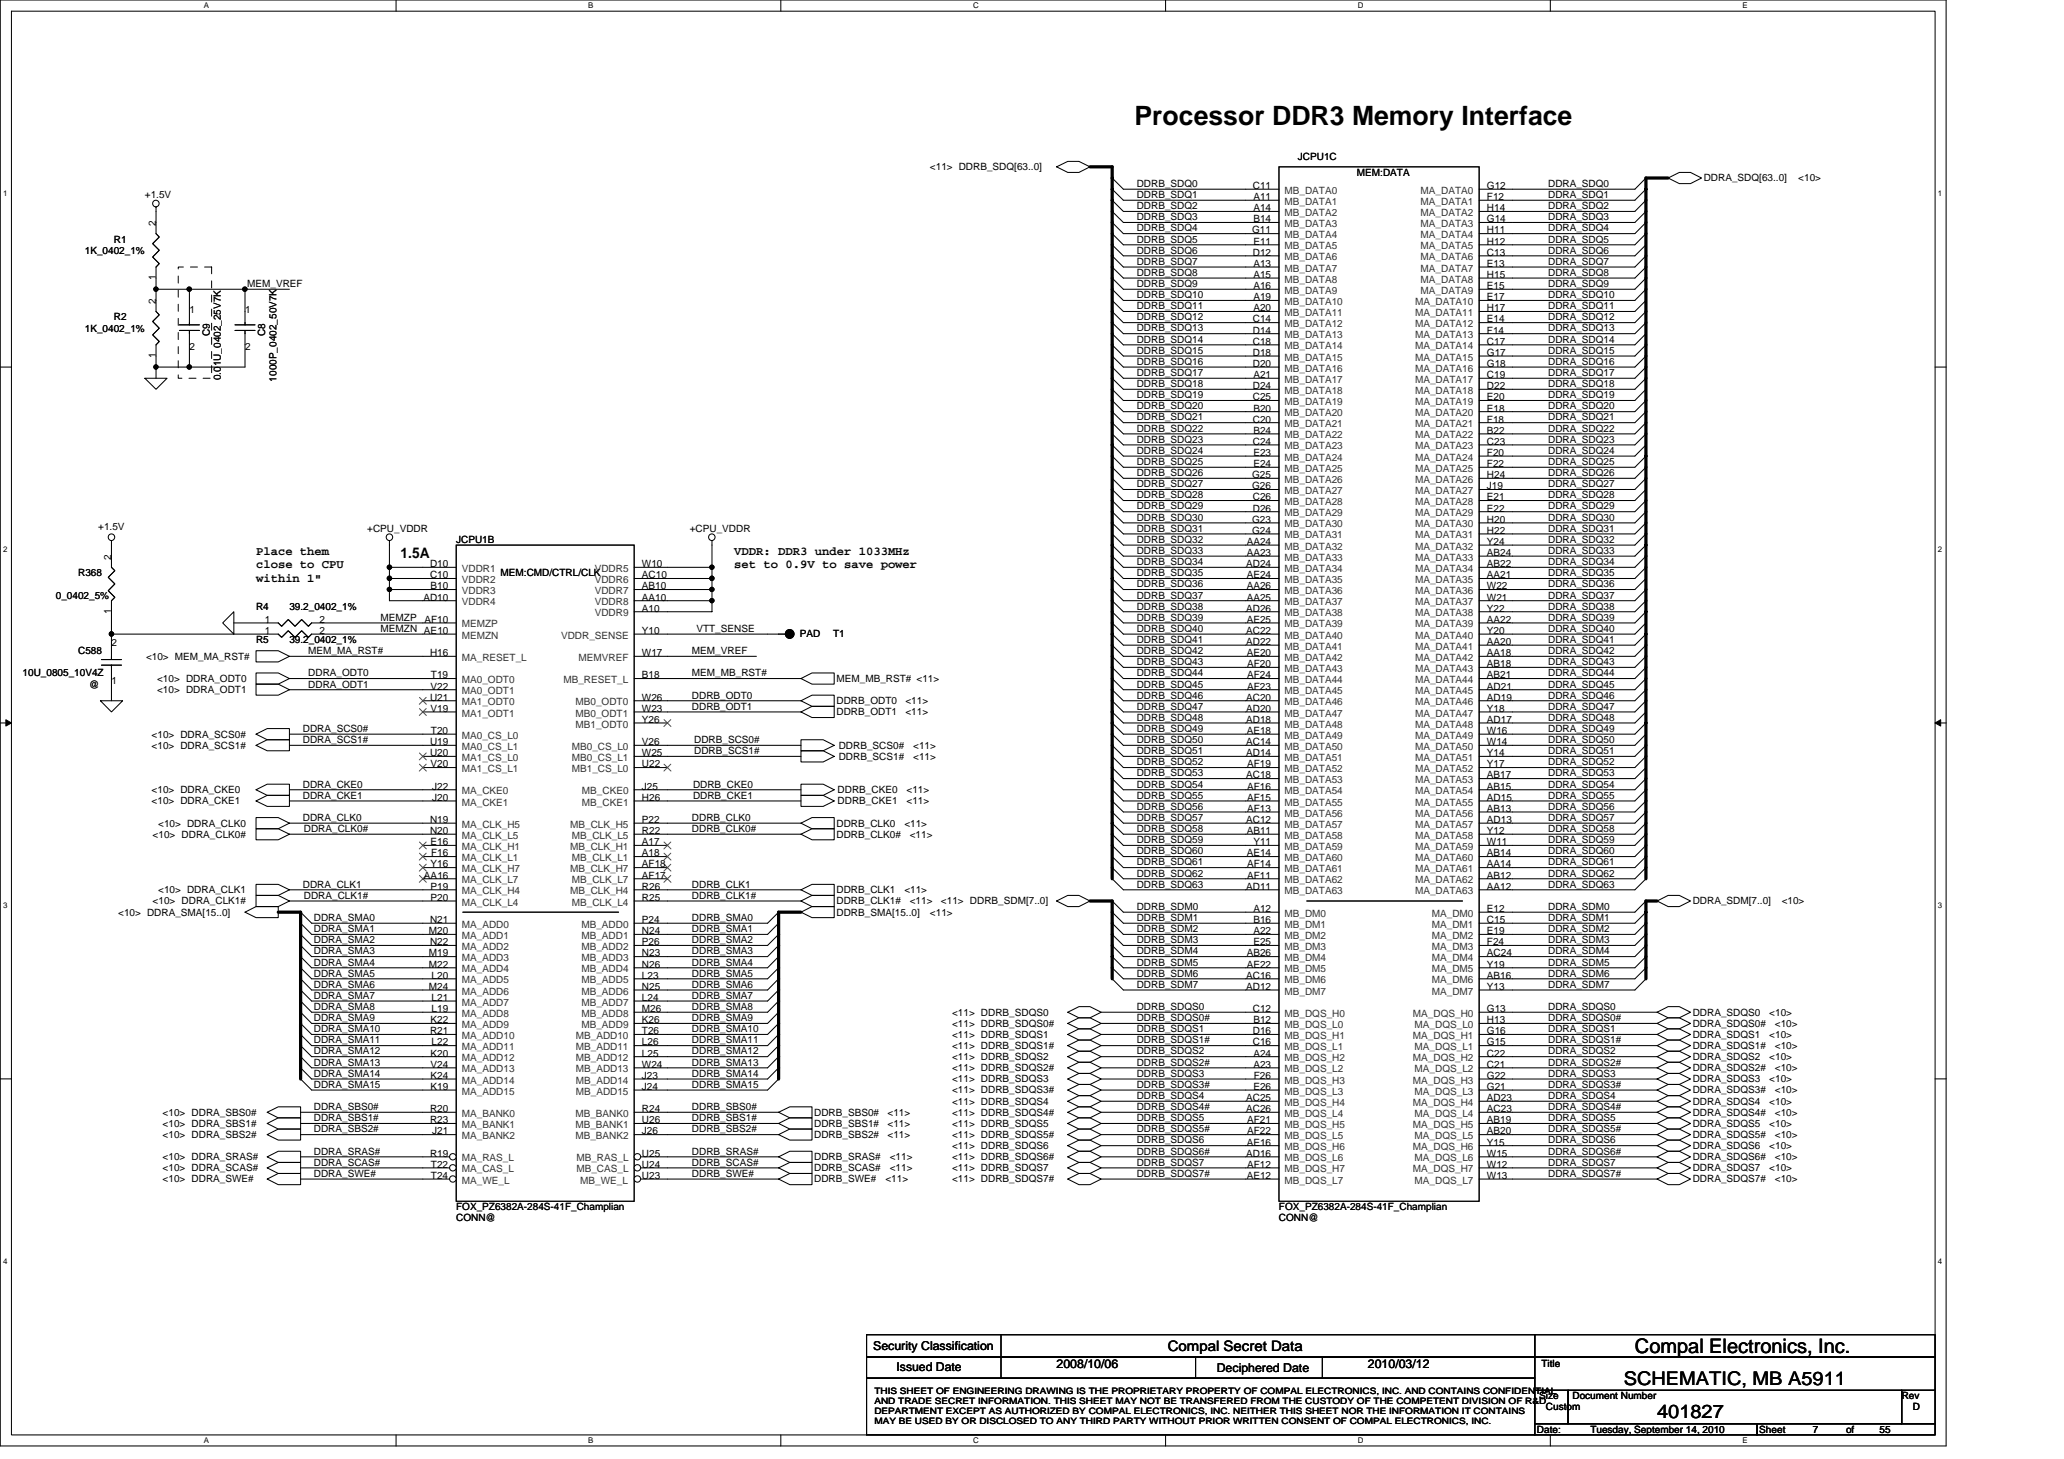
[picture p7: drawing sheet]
<svg xmlns="http://www.w3.org/2000/svg" width="297mm" height="210mm" viewBox="0 0 297 210" stroke-linecap="round" stroke-linejoin="round" font-family="sans-serif">
<defs><g id="words">
<text font-size="3.8" x="163.3" y="17.9">Processor DDR3 Memory Interface</text>
<text font-size="2.9" x="235.3" y="194.6">Compal Electronics, Inc.</text>
<g font-size="2.7">
<text x="233.7" y="199.3">SCHEMATIC, MB A5911</text>
<text x="238.5" y="204.1">401827</text>
</g>
<g font-size="2.1">
<text x="57.7" y="80.3">1.5A</text>
<text x="168.1" y="194.4">Compal Secret Data</text>
</g>
<g font-size="1.8">
<text x="36.8" y="79.8">Place them</text>
<text x="36.8" y="81.8">close to CPU</text>
<text x="36.8" y="83.7">within 1&quot;</text>
<text x="105.7" y="79.8">VDDR: DDR3 under 1033MHz</text>
<text x="105.7" y="81.8">set to 0.9V to save power</text>
<text x="125.7" y="194.2">Security Classification</text>
<text x="129" y="197.3">Issued Date</text>
<text x="152.1" y="196.8">2008/10/06</text>
<text x="175.1" y="197.4">Deciphered Date</text>
<text x="196.9" y="196.8">2010/03/12</text>
</g>
<g font-size="1.4">
<text x="186.8" y="23.1">JCPU1C</text>
<text x="20.8" y="28.5">+1.5V</text>
<text x="133.8" y="24.5">&lt;11&gt; DDRB_SDQ[63..0]</text>
<text x="163.6" y="26.9">DDRB_SDQ0</text>
<text x="163.6" y="28.5">DDRB_SDQ1</text>
<text x="180.3" y="27.2">C11</text>
<text x="180.4" y="28.8">A11</text>
<text x="195.3" y="25.3">MEM:DATA</text>
<text x="214" y="28.8">F12</text>
<text x="214" y="27.2">G12</text>
<text x="222.8" y="26.9">DDRA_SDQ0</text>
<text x="222.8" y="28.5">DDRA_SDQ1</text>
<text x="245.2" y="26.1">DDRA_SDQ[63..0]</text>
<text x="258.8" y="26.1">&lt;10&gt;</text>
<text x="16.4" y="34.9">R1</text>
<text x="22.4" y="32.5" transform="rotate(-90 22.4 32.5)">2</text>
<text x="163.6" y="30.1">DDRB_SDQ2</text>
<text x="163.6" y="31.7">DDRB_SDQ3</text>
<text x="163.6" y="33.3">DDRB_SDQ4</text>
<text x="163.6" y="34.9">DDRB_SDQ5</text>
<text x="180.2" y="33.6">G11</text>
<text x="180.4" y="35.2">E11</text>
<text x="180.4" y="32">B14</text>
<text x="180.4" y="30.4">A14</text>
<text x="214" y="35.2">H12</text>
<text x="214" y="33.6">H11</text>
<text x="214" y="32">G14</text>
<text x="214" y="30.4">H14</text>
<text x="222.8" y="31.7">DDRA_SDQ3</text>
<text x="222.8" y="33.3">DDRA_SDQ4</text>
<text x="222.8" y="30.1">DDRA_SDQ2</text>
<text x="222.8" y="34.9">DDRA_SDQ5</text>
<text x="12.2" y="36.5">1K_0402_1%</text>
<text x="22.4" y="40.3" transform="rotate(-90 22.4 40.3)">1</text>
<text x="35.6" y="41.3">MEM_VREF</text>
<text x="163.6" y="36.5">DDRB_SDQ6</text>
<text x="163.6" y="38.1">DDRB_SDQ7</text>
<text x="163.6" y="39.7">DDRB_SDQ8</text>
<text x="163.6" y="41.3">DDRB_SDQ9</text>
<text x="180.3" y="36.8">D12</text>
<text x="180.4" y="41.6">A16</text>
<text x="180.4" y="40">A15</text>
<text x="180.4" y="38.4">A13</text>
<text x="214" y="41.6">E15</text>
<text x="214" y="40">H15</text>
<text x="214" y="38.4">E13</text>
<text x="214" y="36.8">C13</text>
<text x="222.8" y="36.5">DDRA_SDQ6</text>
<text x="222.8" y="38.1">DDRA_SDQ7</text>
<text x="222.8" y="39.7">DDRA_SDQ8</text>
<text x="222.8" y="41.3">DDRA_SDQ9</text>
<text x="12.2" y="47.7">1K_0402_1%</text>
<text x="16.4" y="46.1">R2</text>
<text x="22.4" y="43.7" transform="rotate(-90 22.4 43.7)">2</text>
<text x="27.3" y="45">1</text>
<text x="35.3" y="45">1</text>
<text x="163.6" y="42.9">DDRB_SDQ10</text>
<text x="163.6" y="44.5">DDRB_SDQ11</text>
<text x="163.6" y="46.1">DDRB_SDQ12</text>
<text x="163.6" y="47.7">DDRB_SDQ13</text>
<text x="180.3" y="48">D14</text>
<text x="180.3" y="46.4">C14</text>
<text x="180.4" y="44.8">A20</text>
<text x="180.4" y="43.2">A19</text>
<text x="214" y="48">F14</text>
<text x="214" y="46.4">E14</text>
<text x="214" y="44.8">H17</text>
<text x="214" y="43.2">E17</text>
<text x="222.8" y="42.9">DDRA_SDQ10</text>
<text x="222.8" y="44.5">DDRA_SDQ11</text>
<text x="222.8" y="46.1">DDRA_SDQ12</text>
<text x="222.8" y="47.7">DDRA_SDQ13</text>
<text x="22.4" y="51.5" transform="rotate(-90 22.4 51.5)">1</text>
<text x="27.3" y="50.4">2</text>
<text x="30.2" y="48.3" transform="rotate(-90 30.2 48.3)">C9</text>
<text x="35.3" y="50.4">2</text>
<text x="38.2" y="48.3" transform="rotate(-90 38.2 48.3)">C8</text>
<text x="163.6" y="49.3">DDRB_SDQ14</text>
<text x="163.6" y="50.9">DDRB_SDQ15</text>
<text x="163.6" y="52.5">DDRB_SDQ16</text>
<text x="180.3" y="52.8">D20</text>
<text x="180.3" y="51.2">D18</text>
<text x="180.3" y="49.6">C18</text>
<text x="214" y="52.8">G18</text>
<text x="214" y="51.2">G17</text>
<text x="214" y="49.6">C17</text>
<text x="222.8" y="49.3">DDRA_SDQ14</text>
<text x="222.8" y="50.9">DDRA_SDQ15</text>
<text x="222.8" y="52.5">DDRA_SDQ16</text>
<text x="31.8" y="54.7" transform="rotate(-90 31.8 54.7)">0.01U_0402_25V7K</text>
<text x="39.8" y="54.9" transform="rotate(-90 39.8 54.9)">1000P_0402_50V7K</text>
<text x="163.6" y="54.1">DDRB_SDQ17</text>
<text x="163.6" y="55.7">DDRB_SDQ18</text>
<text x="163.6" y="57.3">DDRB_SDQ19</text>
<text x="163.6" y="58.9">DDRB_SDQ20</text>
<text x="180.3" y="57.6">C25</text>
<text x="180.3" y="56">D24</text>
<text x="180.4" y="59.2">B20</text>
<text x="180.4" y="54.4">A21</text>
<text x="214" y="59.2">E18</text>
<text x="214" y="57.6">E20</text>
<text x="214" y="56">D22</text>
<text x="214" y="54.4">C19</text>
<text x="222.8" y="54.1">DDRA_SDQ17</text>
<text x="222.8" y="55.7">DDRA_SDQ18</text>
<text x="222.8" y="57.3">DDRA_SDQ19</text>
<text x="222.8" y="58.9">DDRA_SDQ20</text>
<text x="163.6" y="60.5">DDRB_SDQ21</text>
<text x="163.6" y="62.1">DDRB_SDQ22</text>
<text x="163.6" y="63.7">DDRB_SDQ23</text>
<text x="163.6" y="65.3">DDRB_SDQ24</text>
<text x="180.3" y="64">C24</text>
<text x="180.3" y="60.8">C20</text>
<text x="180.4" y="65.6">E23</text>
<text x="180.4" y="62.4">B24</text>
<text x="214" y="65.6">F20</text>
<text x="214" y="64">C23</text>
<text x="214" y="62.4">B22</text>
<text x="214" y="60.8">F18</text>
<text x="222.8" y="60.5">DDRA_SDQ21</text>
<text x="222.8" y="62.1">DDRA_SDQ22</text>
<text x="222.8" y="63.7">DDRA_SDQ23</text>
<text x="222.8" y="65.3">DDRA_SDQ24</text>
<text x="163.6" y="66.9">DDRB_SDQ25</text>
<text x="163.6" y="68.5">DDRB_SDQ26</text>
<text x="163.6" y="70.1">DDRB_SDQ27</text>
<text x="163.6" y="71.7">DDRB_SDQ28</text>
<text x="180.2" y="70.4">G26</text>
<text x="180.2" y="68.8">G25</text>
<text x="180.3" y="72">C26</text>
<text x="180.4" y="67.2">E24</text>
<text x="214" y="72">E21</text>
<text x="214" y="70.4">J19</text>
<text x="214" y="68.8">H24</text>
<text x="214" y="67.2">F22</text>
<text x="222.8" y="66.9">DDRA_SDQ25</text>
<text x="222.8" y="68.5">DDRA_SDQ26</text>
<text x="222.8" y="70.1">DDRA_SDQ27</text>
<text x="222.8" y="71.7">DDRA_SDQ28</text>
<text x="14.1" y="76.2">+1.5V</text>
<text x="52.8" y="76.5">+CPU_VDDR</text>
<text x="99.3" y="76.5">+CPU_VDDR</text>
<text x="163.6" y="73.3">DDRB_SDQ29</text>
<text x="163.6" y="74.9">DDRB_SDQ30</text>
<text x="163.6" y="76.5">DDRB_SDQ31</text>
<text x="180.2" y="76.8">G24</text>
<text x="180.2" y="75.2">G23</text>
<text x="180.3" y="73.6">D26</text>
<text x="214" y="76.8">H22</text>
<text x="214" y="75.2">H20</text>
<text x="214" y="73.6">E22</text>
<text x="222.8" y="73.3">DDRA_SDQ29</text>
<text x="222.8" y="74.9">DDRA_SDQ30</text>
<text x="222.8" y="76.5">DDRA_SDQ31</text>
<text x="11.3" y="82.9">R368</text>
<text x="16" y="80.5" transform="rotate(-90 16 80.5)">2</text>
<text x="61.9" y="81.6">D10</text>
<text x="61.9" y="83.2">C10</text>
<text x="65.7" y="78.1">JCPU1B</text>
<text x="72" y="82.9">MEM:CMD/CTRL/CLK</text>
<text x="92.4" y="81.6">W10</text>
<text x="92.4" y="83.2">AC10</text>
<text x="163.6" y="78.1">DDRB_SDQ32</text>
<text x="163.6" y="79.7">DDRB_SDQ33</text>
<text x="163.6" y="81.3">DDRB_SDQ34</text>
<text x="163.6" y="82.9">DDRB_SDQ35</text>
<text x="179.3" y="81.6">AD24</text>
<text x="179.4" y="83.2">AE24</text>
<text x="179.4" y="80">AA23</text>
<text x="179.4" y="78.4">AA24</text>
<text x="214" y="83.2">AA21</text>
<text x="214" y="81.6">AB22</text>
<text x="214" y="80">AB24</text>
<text x="214" y="78.4">Y24</text>
<text x="222.8" y="78.1">DDRA_SDQ32</text>
<text x="222.8" y="79.7">DDRA_SDQ33</text>
<text x="222.8" y="81.3">DDRA_SDQ34</text>
<text x="222.8" y="82.9">DDRA_SDQ35</text>
<text x="8" y="86.1">0_0402_5%</text>
<text x="16" y="88.3" transform="rotate(-90 16 88.3)">1</text>
<text x="36.8" y="87.7">R4</text>
<text x="38.1" y="89.6">1</text>
<text x="41.7" y="87.7">39.2_0402_1%</text>
<text x="46" y="89.6">2</text>
<text x="54.8" y="89.3">MEMZP</text>
<text x="60.9" y="86.4">AD10</text>
<text x="61.1" y="89.6">AF10</text>
<text x="62" y="84.8">B10</text>
<text x="92.4" y="84.8">AB10</text>
<text x="92.4" y="86.4">AA10</text>
<text x="92.4" y="88">A10</text>
<text x="163.6" y="84.5">DDRB_SDQ36</text>
<text x="163.6" y="86.1">DDRB_SDQ37</text>
<text x="163.6" y="87.7">DDRB_SDQ38</text>
<text x="163.6" y="89.3">DDRB_SDQ39</text>
<text x="179.3" y="88">AD26</text>
<text x="179.4" y="89.6">AE25</text>
<text x="179.4" y="86.4">AA25</text>
<text x="179.4" y="84.8">AA26</text>
<text x="214" y="89.6">AA22</text>
<text x="214" y="88">Y22</text>
<text x="214" y="86.4">W21</text>
<text x="214" y="84.8">W22</text>
<text x="222.8" y="84.5">DDRA_SDQ36</text>
<text x="222.8" y="86.1">DDRA_SDQ37</text>
<text x="222.8" y="87.7">DDRA_SDQ38</text>
<text x="222.8" y="89.3">DDRA_SDQ39</text>
<text x="11.3" y="94.1">C588</text>
<text x="16.1" y="93">2</text>
<text x="21" y="94.9">&lt;10&gt; MEM_MA_RST#</text>
<text x="36.8" y="92.5">R5</text>
<text x="38.1" y="91.2">1</text>
<text x="41.7" y="92.5">39.2_0402_1%</text>
<text x="44.4" y="94.1">MEM_MA_RST#</text>
<text x="46" y="91.2">2</text>
<text x="54.8" y="90.9">MEMZN AE10</text>
<text x="61.9" y="94.4">H16</text>
<text x="92.4" y="94.4">W17</text>
<text x="92.4" y="91.2">Y10</text>
<text x="99.6" y="94.1">MEM_VREF</text>
<text x="100.2" y="90.9">VTT_SENSE</text>
<text x="115.1" y="91.7">PAD</text>
<text x="119.9" y="91.7">T1</text>
<text x="163.6" y="90.9">DDRB_SDQ40</text>
<text x="163.6" y="92.5">DDRB_SDQ41</text>
<text x="163.6" y="94.1">DDRB_SDQ42</text>
<text x="163.6" y="95.7">DDRB_SDQ43</text>
<text x="179.3" y="92.8">AD22</text>
<text x="179.3" y="91.2">AC22</text>
<text x="179.4" y="94.4">AE20</text>
<text x="179.5" y="96">AF20</text>
<text x="214" y="96">AB18</text>
<text x="214" y="94.4">AA18</text>
<text x="214" y="92.8">AA20</text>
<text x="214" y="91.2">Y20</text>
<text x="222.8" y="90.9">DDRA_SDQ40</text>
<text x="222.8" y="92.5">DDRA_SDQ41</text>
<text x="222.8" y="94.1">DDRA_SDQ42</text>
<text x="222.8" y="95.7">DDRA_SDQ43</text>
<text x="3.3" y="97.3">10U_0805_10V4Z</text>
<text x="12.8" y="98.9">@</text>
<text x="16.1" y="98.4">1</text>
<text x="22.6" y="98.1">&lt;10&gt; DDRA_ODT0</text>
<text x="22.6" y="99.7">&lt;10&gt; DDRA_ODT1</text>
<text x="44.4" y="98.9">DDRA_ODT1</text>
<text x="44.4" y="97.3">DDRA_ODT0</text>
<text x="61.9" y="100.8">U21</text>
<text x="62" y="99.2">V22</text>
<text x="62" y="97.6">T19</text>
<text x="92.4" y="97.6">B18</text>
<text x="92.4" y="100.8">W26</text>
<text x="99.6" y="100.5">DDRB_ODT0</text>
<text x="99.6" y="97.3">MEM_MB_RST#</text>
<text x="120.4" y="101.3">DDRB_ODT0</text>
<text x="120.4" y="98.1">MEM_MB_RST# &lt;11&gt;</text>
<text x="130.3" y="101.3">&lt;11&gt;</text>
<text x="163.6" y="97.3">DDRB_SDQ44</text>
<text x="163.6" y="98.9">DDRB_SDQ45</text>
<text x="163.6" y="100.5">DDRB_SDQ46</text>
<text x="179.3" y="100.8">AC20</text>
<text x="179.5" y="99.2">AF23</text>
<text x="179.5" y="97.6">AF24</text>
<text x="214" y="100.8">AD19</text>
<text x="214" y="99.2">AD21</text>
<text x="214" y="97.6">AB21</text>
<text x="222.8" y="97.3">DDRA_SDQ44</text>
<text x="222.8" y="98.9">DDRA_SDQ45</text>
<text x="222.8" y="100.5">DDRA_SDQ46</text>
<text x="21.8" y="106.1">&lt;10&gt; DDRA_SCS0#</text>
<text x="21.8" y="107.7">&lt;10&gt; DDRA_SCS1#</text>
<text x="43.6" y="106.9">DDRA_SCS1#</text>
<text x="43.6" y="105.3">DDRA_SCS0#</text>
<text x="61.9" y="107.2">U19</text>
<text x="62" y="102.4">V19</text>
<text x="62" y="105.6">T20</text>
<text x="92.4" y="104">Y26</text>
<text x="92.4" y="102.4">W23</text>
<text x="92.4" y="107.2">V26</text>
<text x="99.6" y="102.1">DDRB_ODT1</text>
<text x="99.9" y="106.9">DDRB_SCS0#</text>
<text x="120.4" y="102.9">DDRB_ODT1</text>
<text x="120.7" y="107.7">DDRB_SCS0#</text>
<text x="130.3" y="102.9">&lt;11&gt;</text>
<text x="131.4" y="107.7">&lt;11&gt;</text>
<text x="163.6" y="102.1">DDRB_SDQ47</text>
<text x="163.6" y="103.7">DDRB_SDQ48</text>
<text x="163.6" y="105.3">DDRB_SDQ49</text>
<text x="163.6" y="106.9">DDRB_SDQ50</text>
<text x="179.3" y="107.2">AC14</text>
<text x="179.3" y="104">AD18</text>
<text x="179.3" y="102.4">AD20</text>
<text x="179.4" y="105.6">AE18</text>
<text x="214" y="107.2">W14</text>
<text x="214" y="105.6">W16</text>
<text x="214" y="104">AD17</text>
<text x="214" y="102.4">Y18</text>
<text x="222.8" y="102.1">DDRA_SDQ47</text>
<text x="222.8" y="103.7">DDRA_SDQ48</text>
<text x="222.8" y="105.3">DDRA_SDQ49</text>
<text x="222.8" y="106.9">DDRA_SDQ50</text>
<text x="43.6" y="113.3">DDRA_CKE0</text>
<text x="61.9" y="108.8">U20</text>
<text x="62" y="110.4">V20</text>
<text x="62.2" y="113.6">J22</text>
<text x="92.4" y="113.6">J25</text>
<text x="92.4" y="110.4">U22</text>
<text x="92.4" y="108.8">W25</text>
<text x="99.7" y="113.3">DDRB_CKE0</text>
<text x="99.9" y="108.5">DDRB_SCS1#</text>
<text x="120.7" y="109.3">DDRB_SCS1#</text>
<text x="131.4" y="109.3">&lt;11&gt;</text>
<text x="163.6" y="108.5">DDRB_SDQ51</text>
<text x="163.6" y="110.1">DDRB_SDQ52</text>
<text x="163.6" y="111.7">DDRB_SDQ53</text>
<text x="163.6" y="113.3">DDRB_SDQ54</text>
<text x="179.3" y="112">AC18</text>
<text x="179.3" y="108.8">AD14</text>
<text x="179.5" y="113.6">AF16</text>
<text x="179.5" y="110.4">AF19</text>
<text x="214" y="113.6">AB15</text>
<text x="214" y="112">AB17</text>
<text x="214" y="110.4">Y17</text>
<text x="214" y="108.8">Y14</text>
<text x="222.8" y="108.5">DDRA_SDQ51</text>
<text x="222.8" y="110.1">DDRA_SDQ52</text>
<text x="222.8" y="111.7">DDRA_SDQ53</text>
<text x="222.8" y="113.3">DDRA_SDQ54</text>
<text x="21.8" y="114.1">&lt;10&gt; DDRA_CKE0</text>
<text x="21.8" y="115.7">&lt;10&gt; DDRA_CKE1</text>
<text x="22.8" y="118.9">&lt;10&gt; DDRA_CLK0</text>
<text x="43.6" y="114.9">DDRA_CKE1</text>
<text x="43.6" y="118.1">DDRA_CLK0</text>
<text x="43.7" y="119.7">DDRA_CLK0#</text>
<text x="61.9" y="118.4">N19</text>
<text x="61.9" y="120">N20</text>
<text x="62.2" y="115.2">J20</text>
<text x="92.4" y="115.2">H26</text>
<text x="92.4" y="120">R22</text>
<text x="92.4" y="118.4">P22</text>
<text x="99.6" y="119.7">DDRB_CLK0#</text>
<text x="99.6" y="118.1">DDRB_CLK0</text>
<text x="99.7" y="114.9">DDRB_CKE1</text>
<text x="120.4" y="118.9">DDRB_CLK0</text>
<text x="120.5" y="115.7">DDRB_CKE1</text>
<text x="120.5" y="114.1">DDRB_CKE0</text>
<text x="130.1" y="118.9">&lt;11&gt;</text>
<text x="130.5" y="115.7">&lt;11&gt;</text>
<text x="130.5" y="114.1">&lt;11&gt;</text>
<text x="163.6" y="114.9">DDRB_SDQ55</text>
<text x="163.6" y="116.5">DDRB_SDQ56</text>
<text x="163.6" y="118.1">DDRB_SDQ57</text>
<text x="163.6" y="119.7">DDRB_SDQ58</text>
<text x="179.3" y="118.4">AC12</text>
<text x="179.4" y="120">AB11</text>
<text x="179.5" y="116.8">AF13</text>
<text x="179.5" y="115.2">AF15</text>
<text x="214" y="120">Y12</text>
<text x="214" y="118.4">AD13</text>
<text x="214" y="116.8">AB13</text>
<text x="214" y="115.2">AD15</text>
<text x="222.8" y="114.9">DDRA_SDQ55</text>
<text x="222.8" y="116.5">DDRA_SDQ56</text>
<text x="222.8" y="118.1">DDRA_SDQ57</text>
<text x="222.8" y="119.7">DDRA_SDQ58</text>
<text x="22" y="120.5">&lt;10&gt; DDRA_CLK0#</text>
<text x="62" y="124.8">Y16</text>
<text x="62" y="121.6">E16</text>
<text x="62" y="123.2">F16</text>
<text x="92.4" y="123.2">A18</text>
<text x="92.4" y="124.8">AF18</text>
<text x="92.4" y="121.6">A17</text>
<text x="120.4" y="120.5">DDRB_CLK0#</text>
<text x="130.9" y="120.5">&lt;11&gt;</text>
<text x="163.6" y="121.3">DDRB_SDQ59</text>
<text x="163.6" y="122.9">DDRB_SDQ60</text>
<text x="163.6" y="124.5">DDRB_SDQ61</text>
<text x="179.4" y="123.2">AE14</text>
<text x="179.5" y="124.8">AF14</text>
<text x="180.4" y="121.6">Y11</text>
<text x="214" y="124.8">AA14</text>
<text x="214" y="123.2">AB14</text>
<text x="214" y="121.6">W11</text>
<text x="222.8" y="121.3">DDRA_SDQ59</text>
<text x="222.8" y="122.9">DDRA_SDQ60</text>
<text x="222.8" y="124.5">DDRA_SDQ61</text>
<text x="17" y="131.7">&lt;10&gt; DDRA_SMA[15..0]</text>
<text x="22" y="130.1">&lt;10&gt; DDRA_CLK1#</text>
<text x="22.8" y="128.5">&lt;10&gt; DDRA_CLK1</text>
<text x="43.6" y="127.7">DDRA_CLK1</text>
<text x="43.7" y="129.3">DDRA_CLK1#</text>
<text x="61" y="126.4">AA16</text>
<text x="62" y="128">P19</text>
<text x="62" y="129.6">P20</text>
<text x="92.4" y="129.6">R25</text>
<text x="92.4" y="126.4">AF17</text>
<text x="92.4" y="128">R26</text>
<text x="99.6" y="127.7">DDRB_CLK1</text>
<text x="99.6" y="129.3">DDRB_CLK1#</text>
<text x="120.4" y="131.7">DDRB_SMA[15..0]</text>
<text x="120.4" y="128.5">DDRB_CLK1</text>
<text x="120.4" y="130.1">DDRB_CLK1#</text>
<text x="130.1" y="128.5">&lt;11&gt;</text>
<text x="130.9" y="130.1">&lt;11&gt;</text>
<text x="133.8" y="131.7">&lt;11&gt;</text>
<text x="135.4" y="130.1">&lt;11&gt; DDRB_SDM[7..0]</text>
<text x="163.6" y="130.9">DDRB_SDM0</text>
<text x="163.6" y="126.1">DDRB_SDQ62</text>
<text x="163.6" y="127.7">DDRB_SDQ63</text>
<text x="179.3" y="128">AD11</text>
<text x="179.5" y="126.4">AF11</text>
<text x="180.4" y="131.2">A12</text>
<text x="214" y="128">AA12</text>
<text x="214" y="126.4">AB12</text>
<text x="214" y="131.2">E12</text>
<text x="222.8" y="130.9">DDRA_SDM0</text>
<text x="222.8" y="126.1">DDRA_SDQ62</text>
<text x="222.8" y="127.7">DDRA_SDQ63</text>
<text x="243.6" y="130.1">DDRA_SDM[7..0]</text>
<text x="256.4" y="130.1">&lt;10&gt;</text>
<text x="45.2" y="134.1">DDRA_SMA1</text>
<text x="45.2" y="135.7">DDRA_SMA2</text>
<text x="45.2" y="137.3">DDRA_SMA3</text>
<text x="45.2" y="132.5">DDRA_SMA0</text>
<text x="61.7" y="137.6">M19</text>
<text x="61.7" y="134.4">M20</text>
<text x="61.9" y="136">N22</text>
<text x="61.9" y="132.8">N21</text>
<text x="92.4" y="137.6">N23</text>
<text x="92.4" y="136">P26</text>
<text x="92.4" y="134.4">N24</text>
<text x="92.4" y="132.8">P24</text>
<text x="99.6" y="134.1">DDRB_SMA1</text>
<text x="99.6" y="132.5">DDRB_SMA0</text>
<text x="99.6" y="137.3">DDRB_SMA3</text>
<text x="99.6" y="135.7">DDRB_SMA2</text>
<text x="163.6" y="137.3">DDRB_SDM4</text>
<text x="163.6" y="134.1">DDRB_SDM2</text>
<text x="163.6" y="135.7">DDRB_SDM3</text>
<text x="163.6" y="132.5">DDRB_SDM1</text>
<text x="179.4" y="137.6">AB26</text>
<text x="180.4" y="136">E25</text>
<text x="180.4" y="134.4">A22</text>
<text x="180.4" y="132.8">B16</text>
<text x="214" y="137.6">AC24</text>
<text x="214" y="136">F24</text>
<text x="214" y="134.4">E19</text>
<text x="214" y="132.8">C15</text>
<text x="222.8" y="137.3">DDRA_SDM4</text>
<text x="222.8" y="135.7">DDRA_SDM3</text>
<text x="222.8" y="134.1">DDRA_SDM2</text>
<text x="222.8" y="132.5">DDRA_SDM1</text>
<text x="45.2" y="142.1">DDRA_SMA6</text>
<text x="45.2" y="143.7">DDRA_SMA7</text>
<text x="45.2" y="140.5">DDRA_SMA5</text>
<text x="45.2" y="138.9">DDRA_SMA4</text>
<text x="61.7" y="142.4">M24</text>
<text x="61.7" y="139.2">M22</text>
<text x="62.1" y="144">L21</text>
<text x="62.1" y="140.8">L20</text>
<text x="92.4" y="144">L24</text>
<text x="92.4" y="142.4">N25</text>
<text x="92.4" y="140.8">L23</text>
<text x="92.4" y="139.2">N26</text>
<text x="99.6" y="143.7">DDRB_SMA7</text>
<text x="99.6" y="142.1">DDRB_SMA6</text>
<text x="99.6" y="140.5">DDRB_SMA5</text>
<text x="99.6" y="138.9">DDRB_SMA4</text>
<text x="163.6" y="140.5">DDRB_SDM6</text>
<text x="163.6" y="138.9">DDRB_SDM5</text>
<text x="163.6" y="142.1">DDRB_SDM7</text>
<text x="179.3" y="142.4">AD12</text>
<text x="179.3" y="140.8">AC16</text>
<text x="179.4" y="139.2">AE22</text>
<text x="214" y="142.4">Y13</text>
<text x="214" y="140.8">AB16</text>
<text x="214" y="139.2">Y19</text>
<text x="222.8" y="140.5">DDRA_SDM6</text>
<text x="222.8" y="138.9">DDRA_SDM5</text>
<text x="222.8" y="142.1">DDRA_SDM7</text>
<text x="45.2" y="148.5">DDRA_SMA10</text>
<text x="45.2" y="145.3">DDRA_SMA8</text>
<text x="45.2" y="146.9">DDRA_SMA9</text>
<text x="61.9" y="148.8">R21</text>
<text x="62" y="147.2">K22</text>
<text x="62.1" y="145.6">L19</text>
<text x="92.4" y="148.8">T26</text>
<text x="92.4" y="147.2">K26</text>
<text x="92.4" y="145.6">M26</text>
<text x="99.6" y="148.5">DDRB_SMA10</text>
<text x="99.6" y="146.9">DDRB_SMA9</text>
<text x="99.6" y="145.3">DDRB_SMA8</text>
<text x="137" y="149.3">&lt;11&gt; DDRB_SDQS1</text>
<text x="137" y="146.1">&lt;11&gt; DDRB_SDQS0</text>
<text x="137" y="147.7">&lt;11&gt; DDRB_SDQS0#</text>
<text x="163.6" y="148.5">DDRB_SDQS1</text>
<text x="163.6" y="145.3">DDRB_SDQS0</text>
<text x="163.6" y="146.9">DDRB_SDQS0#</text>
<text x="180.3" y="148.8">D16</text>
<text x="180.3" y="145.6">C12</text>
<text x="180.4" y="147.2">B12</text>
<text x="214" y="147.2">H13</text>
<text x="214" y="148.8">G16</text>
<text x="214" y="145.6">G13</text>
<text x="222.8" y="145.3">DDRA_SDQS0</text>
<text x="222.8" y="146.9">DDRA_SDQS0#</text>
<text x="222.8" y="148.5">DDRA_SDQS1</text>
<text x="243.6" y="149.3">DDRA_SDQS1</text>
<text x="243.6" y="146.1">DDRA_SDQS0</text>
<text x="243.6" y="147.7">DDRA_SDQS0#</text>
<text x="254.6" y="149.3">&lt;10&gt;</text>
<text x="254.6" y="146.1">&lt;10&gt;</text>
<text x="255.4" y="147.7">&lt;10&gt;</text>
<text x="45.2" y="151.7">DDRA_SMA12</text>
<text x="45.2" y="154.9">DDRA_SMA14</text>
<text x="45.2" y="153.3">DDRA_SMA13</text>
<text x="45.2" y="150.1">DDRA_SMA11</text>
<text x="62" y="155.2">K24</text>
<text x="62" y="153.6">V24</text>
<text x="62" y="152">K20</text>
<text x="62.1" y="150.4">L22</text>
<text x="92.4" y="155.2">J23</text>
<text x="92.4" y="153.6">W24</text>
<text x="92.4" y="152">L25</text>
<text x="92.4" y="150.4">L26</text>
<text x="99.6" y="151.7">DDRB_SMA12</text>
<text x="99.6" y="150.1">DDRB_SMA11</text>
<text x="99.6" y="153.3">DDRB_SMA13</text>
<text x="99.6" y="154.9">DDRB_SMA14</text>
<text x="137" y="155.7">&lt;11&gt; DDRB_SDQS3</text>
<text x="137" y="152.5">&lt;11&gt; DDRB_SDQS2</text>
<text x="137" y="154.1">&lt;11&gt; DDRB_SDQS2#</text>
<text x="137" y="150.9">&lt;11&gt; DDRB_SDQS1#</text>
<text x="163.6" y="151.7">DDRB_SDQS2</text>
<text x="163.6" y="153.3">DDRB_SDQS2#</text>
<text x="163.6" y="150.1">DDRB_SDQS1#</text>
<text x="163.6" y="154.9">DDRB_SDQS3</text>
<text x="180.3" y="150.4">C16</text>
<text x="180.4" y="152">A24</text>
<text x="180.4" y="153.6">A23</text>
<text x="180.4" y="155.2">F26</text>
<text x="214" y="153.6">C21</text>
<text x="214" y="150.4">G15</text>
<text x="214" y="155.2">G22</text>
<text x="214" y="152">C22</text>
<text x="222.8" y="154.9">DDRA_SDQS3</text>
<text x="222.8" y="151.7">DDRA_SDQS2</text>
<text x="222.8" y="153.3">DDRA_SDQS2#</text>
<text x="222.8" y="150.1">DDRA_SDQS1#</text>
<text x="243.6" y="155.7">DDRA_SDQS3</text>
<text x="243.6" y="152.5">DDRA_SDQS2</text>
<text x="243.6" y="154.1">DDRA_SDQS2#</text>
<text x="243.6" y="150.9">DDRA_SDQS1#</text>
<text x="254.6" y="155.7">&lt;10&gt;</text>
<text x="254.6" y="152.5">&lt;10&gt;</text>
<text x="255.4" y="154.1">&lt;10&gt;</text>
<text x="255.4" y="150.9">&lt;10&gt;</text>
<text x="23.4" y="160.5">&lt;10&gt; DDRA_SBS0#</text>
<text x="45.2" y="161.3">DDRA_SBS1#</text>
<text x="45.2" y="159.7">DDRA_SBS0#</text>
<text x="45.2" y="156.5">DDRA_SMA15</text>
<text x="61.9" y="161.6">R23</text>
<text x="61.9" y="160">R20</text>
<text x="62" y="156.8">K19</text>
<text x="92.4" y="156.8">J24</text>
<text x="92.4" y="161.6">U26</text>
<text x="92.4" y="160">R24</text>
<text x="99.6" y="156.5">DDRB_SMA15</text>
<text x="99.6" y="159.7">DDRB_SBS0#</text>
<text x="99.6" y="161.3">DDRB_SBS1#</text>
<text x="117.2" y="160.5">DDRB_SBS0#</text>
<text x="127.7" y="160.5">&lt;11&gt;</text>
<text x="137" y="158.9">&lt;11&gt; DDRB_SDQS4</text>
<text x="137" y="160.5">&lt;11&gt; DDRB_SDQS4#</text>
<text x="137" y="157.3">&lt;11&gt; DDRB_SDQS3#</text>
<text x="163.6" y="161.3">DDRB_SDQS5</text>
<text x="163.6" y="158.1">DDRB_SDQS4</text>
<text x="163.6" y="159.7">DDRB_SDQS4#</text>
<text x="163.6" y="156.5">DDRB_SDQS3#</text>
<text x="179.3" y="158.4">AC25</text>
<text x="179.3" y="160">AC26</text>
<text x="179.5" y="161.6">AF21</text>
<text x="180.4" y="156.8">E26</text>
<text x="214" y="160">AC23</text>
<text x="214" y="156.8">G21</text>
<text x="214" y="161.6">AB19</text>
<text x="214" y="158.4">AD23</text>
<text x="222.8" y="156.5">DDRA_SDQS3#</text>
<text x="222.8" y="158.1">DDRA_SDQS4</text>
<text x="222.8" y="159.7">DDRA_SDQS4#</text>
<text x="222.8" y="161.3">DDRA_SDQS5</text>
<text x="243.6" y="157.3">DDRA_SDQS3#</text>
<text x="243.6" y="158.9">DDRA_SDQS4</text>
<text x="243.6" y="160.5">DDRA_SDQS4#</text>
<text x="254.6" y="158.9">&lt;10&gt;</text>
<text x="255.4" y="157.3">&lt;10&gt;</text>
<text x="255.4" y="160.5">&lt;10&gt;</text>
<text x="23.4" y="166.9">&lt;10&gt; DDRA_SRAS#</text>
<text x="23.4" y="162.1">&lt;10&gt; DDRA_SBS1#</text>
<text x="23.4" y="163.7">&lt;10&gt; DDRA_SBS2#</text>
<text x="45.2" y="167.7">DDRA_SCAS#</text>
<text x="45.2" y="166.1">DDRA_SRAS#</text>
<text x="45.2" y="162.9">DDRA_SBS2#</text>
<text x="61.9" y="166.4">R19</text>
<text x="62" y="168">T22</text>
<text x="62.2" y="163.2">J21</text>
<text x="92.4" y="163.2">J26</text>
<text x="92.4" y="166.4">U25</text>
<text x="92.4" y="168">U24</text>
<text x="99.6" y="166.1">DDRB_SRAS#</text>
<text x="99.6" y="167.7">DDRB_SCAS#</text>
<text x="99.6" y="162.9">DDRB_SBS2#</text>
<text x="117.2" y="166.9">DDRB_SRAS#</text>
<text x="117.2" y="162.1">DDRB_SBS1#</text>
<text x="117.2" y="163.7">DDRB_SBS2#</text>
<text x="127.7" y="162.1">&lt;11&gt;</text>
<text x="127.7" y="163.7">&lt;11&gt;</text>
<text x="128.1" y="166.9">&lt;11&gt;</text>
<text x="137" y="165.3">&lt;11&gt; DDRB_SDQS6</text>
<text x="137" y="162.1">&lt;11&gt; DDRB_SDQS5</text>
<text x="137" y="166.9">&lt;11&gt; DDRB_SDQS6#</text>
<text x="137" y="163.7">&lt;11&gt; DDRB_SDQS5#</text>
<text x="163.6" y="164.5">DDRB_SDQS6</text>
<text x="163.6" y="166.1">DDRB_SDQS6#</text>
<text x="163.6" y="162.9">DDRB_SDQS5#</text>
<text x="163.6" y="167.7">DDRB_SDQS7</text>
<text x="179.3" y="166.4">AD16</text>
<text x="179.4" y="164.8">AE16</text>
<text x="179.5" y="168">AF12</text>
<text x="179.5" y="163.2">AF22</text>
<text x="214" y="166.4">W15</text>
<text x="214" y="163.2">AB20</text>
<text x="214" y="168">W12</text>
<text x="214" y="164.8">Y15</text>
<text x="222.8" y="162.9">DDRA_SDQS5#</text>
<text x="222.8" y="164.5">DDRA_SDQS6</text>
<text x="222.8" y="166.1">DDRA_SDQS6#</text>
<text x="222.8" y="167.7">DDRA_SDQS7</text>
<text x="243.6" y="162.1">DDRA_SDQS5</text>
<text x="243.6" y="163.7">DDRA_SDQS5#</text>
<text x="243.6" y="165.3">DDRA_SDQS6</text>
<text x="243.6" y="166.9">DDRA_SDQS6#</text>
<text x="254.6" y="162.1">&lt;10&gt;</text>
<text x="254.6" y="165.3">&lt;10&gt;</text>
<text x="255.4" y="163.7">&lt;10&gt;</text>
<text x="255.4" y="166.9">&lt;10&gt;</text>
<text x="23.4" y="168.5">&lt;10&gt; DDRA_SCAS#</text>
<text x="23.4" y="170.1">&lt;10&gt; DDRA_SWE#</text>
<text x="45.2" y="169.3">DDRA_SWE#</text>
<text x="62" y="169.6">T24</text>
<text x="92.4" y="169.6">U23</text>
<text x="99.6" y="169.3">DDRB_SWE#</text>
<text x="117.2" y="168.5">DDRB_SCAS#</text>
<text x="117.2" y="170.1">DDRB_SWE#</text>
<text x="127.4" y="170.1">&lt;11&gt;</text>
<text x="128.1" y="168.5">&lt;11&gt;</text>
<text x="137" y="168.5">&lt;11&gt; DDRB_SDQS7</text>
<text x="137" y="170.1">&lt;11&gt; DDRB_SDQS7#</text>
<text x="163.6" y="169.3">DDRB_SDQS7#</text>
<text x="179.4" y="169.6">AE12</text>
<text x="214" y="169.6">W13</text>
<text x="222.8" y="169.3">DDRA_SDQS7#</text>
<text x="243.6" y="168.5">DDRA_SDQS7</text>
<text x="243.6" y="170.1">DDRA_SDQS7#</text>
<text x="254.6" y="168.5">&lt;10&gt;</text>
<text x="255.4" y="170.1">&lt;10&gt;</text>
<text x="65.7" y="174.1">FOX_PZ6382A-284S-41F_Champlian</text>
<text x="65.7" y="175.7">CONN@</text>
<text x="184.1" y="174.1">FOX_PZ6382A-284S-41F_Champlian</text>
<text x="184.1" y="175.7">CONN@</text>
<text x="221.8" y="196.7">Title</text>
<text x="221.5" y="201.3">Size</text>
<text x="222.5" y="202.9">Custom</text>
<text x="226.3" y="201.3">Document Number</text>
<text x="273.7" y="201.3">Rev</text>
<text x="275.3" y="202.9">D</text>
<text x="221.2" y="206.1">Date:</text>
<text x="228.9" y="206.1">Tuesday, September 14, 2010</text>
<text x="253.2" y="206.1">Sheet</text>
<text x="260.9" y="206.1">7</text>
<text x="265.7" y="206.1">of</text>
<text x="270.5" y="206.1">55</text>
</g>
<g font-size="1.4" fill="#333">
<text x="184.9" y="29.5">MB_DATA1</text>
<text x="184.9" y="27.9">MB_DATA0</text>
<text x="204.4" y="29.5">MA_DATA1</text>
<text x="204.4" y="27.9">MA_DATA0</text>
<text x="184.9" y="35.9">MB_DATA5</text>
<text x="184.9" y="34.3">MB_DATA4</text>
<text x="184.9" y="32.7">MB_DATA3</text>
<text x="184.9" y="31.1">MB_DATA2</text>
<text x="204.4" y="35.9">MA_DATA5</text>
<text x="204.4" y="34.3">MA_DATA4</text>
<text x="204.4" y="32.7">MA_DATA3</text>
<text x="204.4" y="31.1">MA_DATA2</text>
<text x="184.9" y="40.7">MB_DATA8</text>
<text x="184.9" y="39.1">MB_DATA7</text>
<text x="184.9" y="37.5">MB_DATA6</text>
<text x="204.4" y="40.7">MA_DATA8</text>
<text x="204.4" y="39.1">MA_DATA7</text>
<text x="204.4" y="37.5">MA_DATA6</text>
<text x="184.9" y="47.1">MB_DATA12</text>
<text x="184.9" y="45.5">MB_DATA11</text>
<text x="184.9" y="43.9">MB_DATA10</text>
<text x="184.9" y="42.3">MB_DATA9</text>
<text x="203.6" y="47.1">MA_DATA12</text>
<text x="203.6" y="45.5">MA_DATA11</text>
<text x="203.6" y="43.9">MA_DATA10</text>
<text x="204.4" y="42.3">MA_DATA9</text>
<text x="184.9" y="53.5">MB_DATA16</text>
<text x="184.9" y="51.9">MB_DATA15</text>
<text x="184.9" y="50.3">MB_DATA14</text>
<text x="184.9" y="48.7">MB_DATA13</text>
<text x="203.6" y="53.5">MA_DATA16</text>
<text x="203.6" y="51.9">MA_DATA15</text>
<text x="203.6" y="50.3">MA_DATA14</text>
<text x="203.6" y="48.7">MA_DATA13</text>
<text x="184.9" y="59.9">MB_DATA20</text>
<text x="184.9" y="58.3">MB_DATA19</text>
<text x="184.9" y="56.7">MB_DATA18</text>
<text x="184.9" y="55.1">MB_DATA17</text>
<text x="203.6" y="59.9">MA_DATA20</text>
<text x="203.6" y="58.3">MA_DATA19</text>
<text x="203.6" y="56.7">MA_DATA18</text>
<text x="203.6" y="55.1">MA_DATA17</text>
<text x="184.9" y="64.7">MB_DATA23</text>
<text x="184.9" y="63.1">MB_DATA22</text>
<text x="184.9" y="61.5">MB_DATA21</text>
<text x="203.6" y="64.7">MA_DATA23</text>
<text x="203.6" y="63.1">MA_DATA22</text>
<text x="203.6" y="61.5">MA_DATA21</text>
<text x="184.9" y="71.1">MB_DATA27</text>
<text x="184.9" y="69.5">MB_DATA26</text>
<text x="184.9" y="67.9">MB_DATA25</text>
<text x="184.9" y="66.3">MB_DATA24</text>
<text x="203.6" y="71.1">MA_DATA27</text>
<text x="203.6" y="69.5">MA_DATA26</text>
<text x="203.6" y="67.9">MA_DATA25</text>
<text x="203.6" y="66.3">MA_DATA24</text>
<text x="184.9" y="77.5">MB_DATA31</text>
<text x="184.9" y="75.9">MB_DATA30</text>
<text x="184.9" y="74.3">MB_DATA29</text>
<text x="184.9" y="72.7">MB_DATA28</text>
<text x="203.6" y="77.5">MA_DATA31</text>
<text x="203.6" y="75.9">MA_DATA30</text>
<text x="203.6" y="74.3">MA_DATA29</text>
<text x="203.6" y="72.7">MA_DATA28</text>
<text x="66.5" y="82.3">VDDR1</text>
<text x="66.5" y="83.9">VDDR2</text>
<text x="85.6" y="82.3">VDDR5</text>
<text x="85.6" y="83.9">VDDR6</text>
<text x="184.9" y="83.9">MB_DATA35</text>
<text x="184.9" y="82.3">MB_DATA34</text>
<text x="184.9" y="80.7">MB_DATA33</text>
<text x="184.9" y="79.1">MB_DATA32</text>
<text x="203.6" y="83.9">MA_DATA35</text>
<text x="203.6" y="82.3">MA_DATA34</text>
<text x="203.6" y="80.7">MA_DATA33</text>
<text x="203.6" y="79.1">MA_DATA32</text>
<text x="66.5" y="85.5">VDDR3</text>
<text x="66.5" y="87.1">VDDR4</text>
<text x="85.6" y="85.5">VDDR7</text>
<text x="85.6" y="87.1">VDDR8</text>
<text x="85.6" y="88.7">VDDR9</text>
<text x="184.9" y="88.7">MB_DATA38</text>
<text x="184.9" y="87.1">MB_DATA37</text>
<text x="184.9" y="85.5">MB_DATA36</text>
<text x="203.6" y="88.7">MA_DATA38</text>
<text x="203.6" y="87.1">MA_DATA37</text>
<text x="203.6" y="85.5">MA_DATA36</text>
<text x="66.5" y="90.3">MEMZP</text>
<text x="66.5" y="91.9">MEMZN</text>
<text x="66.5" y="95.1">MA_RESET_L</text>
<text x="80.7" y="91.9">VDDR_SENSE</text>
<text x="83.3" y="95.1">MEMVREF</text>
<text x="184.9" y="95.1">MB_DATA42</text>
<text x="184.9" y="93.5">MB_DATA41</text>
<text x="184.9" y="91.9">MB_DATA40</text>
<text x="184.9" y="90.3">MB_DATA39</text>
<text x="203.6" y="95.1">MA_DATA42</text>
<text x="203.6" y="93.5">MA_DATA41</text>
<text x="203.6" y="91.9">MA_DATA40</text>
<text x="203.6" y="90.3">MA_DATA39</text>
<text x="66.5" y="101.5">MA1_ODT0</text>
<text x="66.5" y="99.9">MA0_ODT1</text>
<text x="66.5" y="98.3">MA0_ODT0</text>
<text x="81.1" y="98.3">MB_RESET_L</text>
<text x="82.8" y="101.5">MB0_ODT0</text>
<text x="184.9" y="101.5">MB_DATA46</text>
<text x="184.9" y="99.9">MB_DATA45</text>
<text x="184.9" y="98.3">MB_DATA44</text>
<text x="184.9" y="96.7">MB_DATA43</text>
<text x="203.6" y="101.5">MA_DATA46</text>
<text x="203.6" y="99.9">MA_DATA45</text>
<text x="203.6" y="98.3">MA_DATA44</text>
<text x="203.6" y="96.7">MA_DATA43</text>
<text x="66.5" y="103.1">MA1_ODT1</text>
<text x="66.5" y="107.9">MA0_CS_L1</text>
<text x="66.5" y="106.3">MA0_CS_L0</text>
<text x="82.3" y="107.9">MB0_CS_L0</text>
<text x="82.8" y="104.7">MB1_ODT0</text>
<text x="82.8" y="103.1">MB0_ODT1</text>
<text x="184.9" y="107.9">MB_DATA50</text>
<text x="184.9" y="106.3">MB_DATA49</text>
<text x="184.9" y="104.7">MB_DATA48</text>
<text x="184.9" y="103.1">MB_DATA47</text>
<text x="203.6" y="107.9">MA_DATA50</text>
<text x="203.6" y="106.3">MA_DATA49</text>
<text x="203.6" y="104.7">MA_DATA48</text>
<text x="203.6" y="103.1">MA_DATA47</text>
<text x="66.5" y="111.1">MA1_CS_L1</text>
<text x="66.5" y="109.5">MA1_CS_L0</text>
<text x="82.3" y="111.1">MB1_CS_L0</text>
<text x="82.3" y="109.5">MB0_CS_L1</text>
<text x="184.9" y="112.7">MB_DATA53</text>
<text x="184.9" y="111.1">MB_DATA52</text>
<text x="184.9" y="109.5">MB_DATA51</text>
<text x="203.6" y="112.7">MA_DATA53</text>
<text x="203.6" y="111.1">MA_DATA52</text>
<text x="203.6" y="109.5">MA_DATA51</text>
<text x="66.5" y="119.1">MA_CLK_H5</text>
<text x="66.5" y="114.3">MA_CKE0</text>
<text x="66.5" y="115.9">MA_CKE1</text>
<text x="82.1" y="119.1">MB_CLK_H5</text>
<text x="83.8" y="114.3">MB_CKE0</text>
<text x="83.8" y="115.9">MB_CKE1</text>
<text x="184.9" y="119.1">MB_DATA57</text>
<text x="184.9" y="117.5">MB_DATA56</text>
<text x="184.9" y="115.9">MB_DATA55</text>
<text x="184.9" y="114.3">MB_DATA54</text>
<text x="203.6" y="119.1">MA_DATA57</text>
<text x="203.6" y="117.5">MA_DATA56</text>
<text x="203.6" y="115.9">MA_DATA55</text>
<text x="203.6" y="114.3">MA_DATA54</text>
<text x="66.5" y="125.5">MA_CLK_H7</text>
<text x="66.5" y="122.3">MA_CLK_H1</text>
<text x="66.5" y="123.9">MA_CLK_L1</text>
<text x="66.5" y="120.7">MA_CLK_L5</text>
<text x="82.1" y="125.5">MB_CLK_H7</text>
<text x="82.1" y="122.3">MB_CLK_H1</text>
<text x="82.3" y="123.9">MB_CLK_L1</text>
<text x="82.3" y="120.7">MB_CLK_L5</text>
<text x="184.9" y="125.5">MB_DATA61</text>
<text x="184.9" y="123.9">MB_DATA60</text>
<text x="184.9" y="122.3">MB_DATA59</text>
<text x="184.9" y="120.7">MB_DATA58</text>
<text x="203.6" y="125.5">MA_DATA61</text>
<text x="203.6" y="123.9">MA_DATA60</text>
<text x="203.6" y="122.3">MA_DATA59</text>
<text x="203.6" y="120.7">MA_DATA58</text>
<text x="66.5" y="128.7">MA_CLK_H4</text>
<text x="66.5" y="130.3">MA_CLK_L4</text>
<text x="66.5" y="127.1">MA_CLK_L7</text>
<text x="82.1" y="128.7">MB_CLK_H4</text>
<text x="82.3" y="130.3">MB_CLK_L4</text>
<text x="82.3" y="127.1">MB_CLK_L7</text>
<text x="184.9" y="128.7">MB_DATA63</text>
<text x="184.9" y="127.1">MB_DATA62</text>
<text x="184.9" y="131.9">MB_DM0</text>
<text x="203.6" y="128.7">MA_DATA63</text>
<text x="203.6" y="127.1">MA_DATA62</text>
<text x="206.1" y="131.9">MA_DM0</text>
<text x="66.5" y="136.7">MA_ADD2</text>
<text x="66.5" y="135.1">MA_ADD1</text>
<text x="66.5" y="133.5">MA_ADD0</text>
<text x="83.7" y="136.7">MB_ADD2</text>
<text x="83.7" y="135.1">MB_ADD1</text>
<text x="83.7" y="133.5">MB_ADD0</text>
<text x="184.9" y="136.7">MB_DM3</text>
<text x="184.9" y="135.1">MB_DM2</text>
<text x="184.9" y="133.5">MB_DM1</text>
<text x="206.1" y="136.7">MA_DM3</text>
<text x="206.1" y="135.1">MA_DM2</text>
<text x="206.1" y="133.5">MA_DM1</text>
<text x="66.5" y="143.1">MA_ADD6</text>
<text x="66.5" y="141.5">MA_ADD5</text>
<text x="66.5" y="139.9">MA_ADD4</text>
<text x="66.5" y="138.3">MA_ADD3</text>
<text x="83.7" y="143.1">MB_ADD6</text>
<text x="83.7" y="141.5">MB_ADD5</text>
<text x="83.7" y="139.9">MB_ADD4</text>
<text x="83.7" y="138.3">MB_ADD3</text>
<text x="184.9" y="143.1">MB_DM7</text>
<text x="184.9" y="141.5">MB_DM6</text>
<text x="184.9" y="139.9">MB_DM5</text>
<text x="184.9" y="138.3">MB_DM4</text>
<text x="206.1" y="143.1">MA_DM7</text>
<text x="206.1" y="141.5">MA_DM6</text>
<text x="206.1" y="139.9">MA_DM5</text>
<text x="206.1" y="138.3">MA_DM4</text>
<text x="66.5" y="149.5">MA_ADD10</text>
<text x="66.5" y="147.9">MA_ADD9</text>
<text x="66.5" y="146.3">MA_ADD8</text>
<text x="66.5" y="144.7">MA_ADD7</text>
<text x="82.9" y="149.5">MB_ADD10</text>
<text x="83.7" y="147.9">MB_ADD9</text>
<text x="83.7" y="146.3">MB_ADD8</text>
<text x="83.7" y="144.7">MB_ADD7</text>
<text x="184.9" y="149.5">MB_DQS_H1</text>
<text x="184.9" y="146.3">MB_DQS_H0</text>
<text x="184.9" y="147.9">MB_DQS_L0</text>
<text x="203.3" y="149.5">MA_DQS_H1</text>
<text x="203.3" y="146.3">MA_DQS_H0</text>
<text x="203.6" y="147.9">MA_DQS_L0</text>
<text x="66.5" y="155.9">MA_ADD14</text>
<text x="66.5" y="154.3">MA_ADD13</text>
<text x="66.5" y="152.7">MA_ADD12</text>
<text x="66.5" y="151.1">MA_ADD11</text>
<text x="82.9" y="155.9">MB_ADD14</text>
<text x="82.9" y="154.3">MB_ADD13</text>
<text x="82.9" y="152.7">MB_ADD12</text>
<text x="82.9" y="151.1">MB_ADD11</text>
<text x="184.9" y="155.9">MB_DQS_H3</text>
<text x="184.9" y="152.7">MB_DQS_H2</text>
<text x="184.9" y="154.3">MB_DQS_L2</text>
<text x="184.9" y="151.1">MB_DQS_L1</text>
<text x="203.3" y="155.9">MA_DQS_H3</text>
<text x="203.3" y="152.7">MA_DQS_H2</text>
<text x="203.6" y="154.3">MA_DQS_L2</text>
<text x="203.6" y="151.1">MA_DQS_L1</text>
<text x="66.5" y="157.5">MA_ADD15</text>
<text x="66.5" y="160.7">MA_BANK0</text>
<text x="82.8" y="160.7">MB_BANK0</text>
<text x="82.9" y="157.5">MB_ADD15</text>
<text x="184.9" y="159.1">MB_DQS_H4</text>
<text x="184.9" y="160.7">MB_DQS_L4</text>
<text x="184.9" y="157.5">MB_DQS_L3</text>
<text x="203.3" y="159.1">MA_DQS_H4</text>
<text x="203.6" y="160.7">MA_DQS_L4</text>
<text x="203.6" y="157.5">MA_DQS_L3</text>
<text x="66.5" y="163.9">MA_BANK2</text>
<text x="66.5" y="162.3">MA_BANK1</text>
<text x="66.5" y="167.1">MA_RAS_L</text>
<text x="82.8" y="163.9">MB_BANK2</text>
<text x="82.8" y="162.3">MB_BANK1</text>
<text x="82.9" y="167.1">MB_RAS_L</text>
<text x="184.9" y="165.5">MB_DQS_H6</text>
<text x="184.9" y="167.1">MB_DQS_L6</text>
<text x="184.9" y="162.3">MB_DQS_H5</text>
<text x="184.9" y="163.9">MB_DQS_L5</text>
<text x="203.3" y="165.5">MA_DQS_H6</text>
<text x="203.3" y="162.3">MA_DQS_H5</text>
<text x="203.6" y="167.1">MA_DQS_L6</text>
<text x="203.6" y="163.9">MA_DQS_L5</text>
<text x="66.5" y="168.7">MA_CAS_L</text>
<text x="66.5" y="170.3">MA_WE_L</text>
<text x="82.9" y="168.7">MB_CAS_L</text>
<text x="83.5" y="170.3">MB_WE_L</text>
<text x="184.9" y="168.7">MB_DQS_H7</text>
<text x="184.9" y="170.3">MB_DQS_L7</text>
<text x="203.3" y="168.7">MA_DQS_H7</text>
<text x="203.6" y="170.3">MA_DQS_L7</text>
</g>
<g font-size="1.3">
<text x="125.8" y="200.5">THIS SHEET OF ENGINEERING DRAWING IS THE PROPRIETARY PROPERTY OF COMPAL ELECTRONICS, INC. AND CONTAINS CONFIDENTIAL</text>
<text x="125.8" y="202">AND TRADE SECRET INFORMATION. THIS SHEET MAY NOT BE TRANSFERED FROM THE CUSTODY OF THE COMPETENT DIVISION OF R&amp;D</text>
<text x="125.8" y="203.5">DEPARTMENT EXCEPT AS AUTHORIZED BY COMPAL ELECTRONICS, INC. NEITHER THIS SHEET NOR THE INFORMATION IT CONTAINS</text>
<text x="125.8" y="204.9">MAY BE USED BY OR DISCLOSED TO ANY THIRD PARTY WITHOUT PRIOR WRITTEN CONSENT OF COMPAL ELECTRONICS, INC.</text>
</g>
<g font-size="1.1">
<text x="29.3" y="1.2">A</text>
<text x="84.7" y="1.2">B</text>
<text x="140" y="1.2">C</text>
<text x="195.4" y="1.2">D</text>
<text x="250.8" y="1.2">E</text>
<text x=".4" y="28.2">1</text>
<text x="278.9" y="28.2">1</text>
<text x=".4" y="79.4">2</text>
<text x="278.9" y="79.4">2</text>
<text x=".4" y="130.6">3</text>
<text x="278.9" y="130.6">3</text>
<text x=".4" y="181.8">4</text>
<text x="278.9" y="181.8">4</text>
<text x="29.3" y="207.6">A</text>
<text x="84.7" y="207.6">B</text>
<text x="140" y="207.6">C</text>
<text x="195.4" y="207.6">D</text>
<text x="250.8" y="207.6">E</text>
</g>
</g></defs>
<path d="M0 0h280.1v208h-280.1zM1.6 1.6h276.9v204.8h-276.9z" fill="none" stroke="#000" stroke-width=".15"/>
<g fill="#fff">
<path d="M29.3 .2h.8v1.2h-.8z"/>
<path d="M29.3 206.6h.8v1.3h-.8z"/>
</g>
<path d="M57 0v1.6M57 206.4v1.6" fill="none" stroke="#000" stroke-width=".15"/>
<g fill="#fff">
<path d="M84.7 .2h.7v1.2h-.7z"/>
<path d="M84.7 206.6h.7v1.3h-.7z"/>
</g>
<path d="M112.4 0v1.6M112.4 206.4v1.6" fill="none" stroke="#000" stroke-width=".15"/>
<g fill="#fff">
<path d="M140 .2h.8v1.2h-.8z"/>
<path d="M140 206.6h.8v1.3h-.8z"/>
</g>
<path d="M167.7 0v1.6M167.7 206.4v1.6" fill="none" stroke="#000" stroke-width=".15"/>
<g fill="#fff">
<path d="M195.4 .2h.8v1.2h-.8z"/>
<path d="M195.4 206.6h.8v1.3h-.8z"/>
</g>
<path d="M223.1 0v1.6M223.1 206.4v1.6" fill="none" stroke="#000" stroke-width=".15"/>
<g fill="#fff">
<path d="M250.8 .2h.7v1.2h-.7z"/>
<path d="M250.8 206.6h.7v1.3h-.7z"/>
<path d="M.4 27.2h.7v1.3h-.7z"/>
<path d="M278.9 27.2h.6v1.3h-.6z"/>
<path d="M.4 78.4h.7v1.3h-.7z"/>
<path d="M278.9 78.4h.6v1.3h-.6z"/>
</g>
<path d="M0 52.8h1.6M278.5 52.8h1.6" fill="none" stroke="#000" stroke-width=".15"/>
<g fill="#fff">
<path d="M.4 129.6h.7v1.3h-.7z"/>
<path d="M278.9 129.6h.6v1.3h-.6z"/>
</g>
<path d="M0 104h1.6M278.5 104h1.6" fill="none" stroke="#000" stroke-width=".15"/>
<path d="M.8 103.5l.8 .5-.8 .5zM278.5 104l.8-.5v1z" fill="#000" stroke="#000" stroke-width=".14"/>
<g fill="#fff">
<path d="M.4 180.8h.7v1.3h-.7z"/>
<path d="M278.9 180.8h.6v1.3h-.6z"/>
</g>
<g fill="none" stroke="#000" stroke-width=".15">
<path d="M22.5 29.8v2.2M152.1 24l1.6-.8h1.6l1.6 .8-1.6 .8h-1.6zM160.1 30.4l1.6 1.6h17.6M160.1 33.6l1.6 1.6h17.6M160.1 38.4l1.6 1.6h17.6M160.1 25.6l1.6 1.6h17.6M160.1 32l1.6 1.6h17.6M160.1 27.2l1.6 1.6h17.6M160.1 28.8l1.6 1.6h17.6M160.1 35.2l1.6 1.6h17.6M160.1 36.8l1.6 1.6h17.6M236.9 25.6l-1.6 1.6h-17.6"/>
<path d="M236.9 30.4l-1.6 1.6h-17.6M236.9 32l-1.6 1.6h-17.6M236.9 27.2l-1.6 1.6h-17.6M236.9 28.8l-1.6 1.6h-17.6M236.9 33.6l-1.6 1.6h-17.6M236.9 35.2l-1.6 1.6h-17.6M236.9 36.8l-1.6 1.6h-17.6M236.9 38.4l-1.6 1.6h-17.6M240.1 25.6l1.6-.8h1.6l1.6 .8-1.6 .8h-1.6zM20.8 54.4h3.2l-1.5 1.6zM22.5 40v3.2M22.5 51.2v3.2"/>
<path d="M22.5 41.6h4.8M27.3 41.6h8v5.1M27.3 41.6v3.2M27.3 49.6v3.2M33.8 47.5h2.9M33.8 46.7h2.9M35.3 47.5v5.3h-12.8M35.3 41.6h6.4M160.1 51.2l1.6 1.6h17.6M160.1 54.4l1.6 1.6h17.6M160.1 56l1.6 1.6h17.6M160.1 59.2l1.6 1.6h17.6"/>
<path d="M160.1 40l1.6 1.6h17.6M160.1 41.6l1.6 1.6h17.6M160.1 43.2l1.6 1.6h17.6M160.1 44.8l1.6 1.6h17.6M160.1 46.4l1.6 1.6h17.6M160.1 48l1.6 1.6h17.6M160.1 49.6l1.6 1.6h17.6M160.1 52.8l1.6 1.6h17.6M160.1 57.6l1.6 1.6h17.6M236.9 40l-1.6 1.6h-17.6M236.9 51.2l-1.6 1.6h-17.6M236.9 41.6l-1.6 1.6h-17.6"/>
<path d="M236.9 43.2l-1.6 1.6h-17.6M236.9 44.8l-1.6 1.6h-17.6M236.9 46.4l-1.6 1.6h-17.6M236.9 48l-1.6 1.6h-17.6M236.9 49.6l-1.6 1.6h-17.6M236.9 52.8l-1.6 1.6h-17.6M236.9 54.4l-1.6 1.6h-17.6M236.9 56l-1.6 1.6h-17.6M236.9 57.6l-1.6 1.6h-17.6M236.9 59.2l-1.6 1.6h-17.6M16 77.8v2.2M56 77.8v8.6h9.7"/>
<path d="M65.7 78.4h25.6v94.4h-25.6zM102.5 77.8v10.2h-11.2M160.1 62.4l1.6 1.6h17.6M160.1 68.8l1.6 1.6h17.6M160.1 78.4l1.6 1.6h17.6M160.1 60.8l1.6 1.6h17.6M160.1 64l1.6 1.6h17.6M160.1 65.6l1.6 1.6h17.6M160.1 67.2l1.6 1.6h17.6M160.1 70.4l1.6 1.6h17.6M160.1 72l1.6 1.6h17.6M160.1 73.6l1.6 1.6h17.6"/>
<path d="M160.1 75.2l1.6 1.6h17.6M160.1 76.8l1.6 1.6h17.6M236.9 60.8l-1.6 1.6h-17.6M236.9 62.4l-1.6 1.6h-17.6M236.9 64l-1.6 1.6h-17.6M236.9 65.6l-1.6 1.6h-17.6M236.9 67.2l-1.6 1.6h-17.6M236.9 68.8l-1.6 1.6h-17.6M236.9 70.4l-1.6 1.6h-17.6M236.9 72l-1.6 1.6h-17.6M236.9 73.6l-1.6 1.6h-17.6M236.9 75.2l-1.6 1.6h-17.6"/>
<path d="M236.9 76.8l-1.6 1.6h-17.6M236.9 78.4l-1.6 1.6h-17.6M16 91.2h22.5M16 88v4.8M16 97.6v3.2M32 89.6l1.7-1.6v3.2zM33.7 89.6h4.8M36.8 96.8h3.2l1.7 .8-1.7 .8h-3.2zM36.8 98.4h3.2l1.7 .8-1.7 .8h-3.2zM36.8 93.6h3.2l1.7 .8-1.7 .8h-3.2zM41.7 99.2h24M41.7 97.6h24"/>
<path d="M41.7 94.4h19.2M46.5 91.2h14.4M46.5 89.6h14.4M56 83.2h9.7M56 84.8h9.7M56 81.6h9.7M91.3 86.4h11.2M91.3 83.2h11.2M91.3 84.8h11.2M91.3 97.6h24M96.1 91.2h14.4M96.1 94.4h12.8"/>
<path d="M102.5 81.6h-11.2M115.3 97.6l1.6-.8h3.2v1.6h-3.2zM160.1 84.8l1.6 1.6h17.6M160.1 81.6l1.6 1.6h17.6M160.1 80l1.6 1.6h17.6M160.1 83.2l1.6 1.6h17.6M160.1 86.4l1.6 1.6h17.6M160.1 88l1.6 1.6h17.6M160.1 89.6l1.6 1.6h17.6M160.1 99.2l1.6 1.6h17.6M160.1 97.6l1.6 1.6h17.6M160.1 96l1.6 1.6h17.6"/>
<path d="M160.1 92.8l1.6 1.6h17.6M160.1 91.2l1.6 1.6h17.6M160.1 94.4l1.6 1.6h17.6M236.9 84.8l-1.6 1.6h-17.6M236.9 80l-1.6 1.6h-17.6M236.9 81.6l-1.6 1.6h-17.6M236.9 83.2l-1.6 1.6h-17.6M236.9 86.4l-1.6 1.6h-17.6M236.9 88l-1.6 1.6h-17.6M236.9 89.6l-1.6 1.6h-17.6M236.9 99.2l-1.6 1.6h-17.6M236.9 97.6l-1.6 1.6h-17.6"/>
<path d="M236.9 96l-1.6 1.6h-17.6M236.9 92.8l-1.6 1.6h-17.6M236.9 91.2l-1.6 1.6h-17.6M236.9 94.4l-1.6 1.6h-17.6M14.5 100.8h3.1l-1.6 1.6zM36.8 105.6l1.7-.8h3.2v1.6h-3.2zM36.8 107.2l1.7-.8h3.2v1.6h-3.2zM36.8 113.6l1.7-.8h3.2v1.6h-3.2zM36.8 115.2l1.7-.8h3.2v1.6h-3.2zM36.8 117.6h3.2l1.7 .8-1.7 .8h-3.2zM36.8 119.2h3.2l1.7 .8-1.7 .8h-3.2zM41.7 115.2h19.2"/>
<path d="M41.7 113.6h19.2M41.7 107.2h24M41.7 105.6h24M41.7 118.4h19.2M60.9 100.8h4.8M60.9 102.4h4.8M60.9 108.8h4.8M60.9 110.4h4.8M91.3 102.4h24M91.3 107.2h24M91.3 108.8h24M91.3 104h4.8"/>
<path d="M91.3 110.4h4.8M96.1 115.2h19.2M96.1 113.6h19.2M96.1 118.4h19.2M115.3 114.4h3.2l1.6 .8-1.6 .8h-3.2zM115.3 112.8h3.2l1.6 .8-1.6 .8h-3.2zM115.3 106.4h3.2l1.6 .8-1.6 .8h-3.2zM115.3 108h3.2l1.6 .8-1.6 .8h-3.2zM115.3 100.8l1.6-.8h3.2v1.6h-3.2zM115.3 102.4l1.6-.8h3.2v1.6h-3.2zM115.3 118.4l1.6-.8h3.2v1.6h-3.2zM115.3 100.8h-24"/>
<path d="M160.1 107.2l1.6 1.6h17.6M160.1 104l1.6 1.6h17.6M160.1 110.4l1.6 1.6h17.6M160.1 113.6l1.6 1.6h17.6M160.1 112l1.6 1.6h17.6M160.1 100.8l1.6 1.6h17.6M160.1 105.6l1.6 1.6h17.6M160.1 102.4l1.6 1.6h17.6M160.1 108.8l1.6 1.6h17.6M160.1 115.2l1.6 1.6h17.6M160.1 116.8l1.6 1.6h17.6M160.1 118.4l1.6 1.6h17.6"/>
<path d="M236.9 113.6l-1.6 1.6h-17.6M236.9 112l-1.6 1.6h-17.6M236.9 100.8l-1.6 1.6h-17.6M236.9 105.6l-1.6 1.6h-17.6M236.9 107.2l-1.6 1.6h-17.6M236.9 104l-1.6 1.6h-17.6M236.9 102.4l-1.6 1.6h-17.6M236.9 108.8l-1.6 1.6h-17.6M236.9 110.4l-1.6 1.6h-17.6M236.9 115.2l-1.6 1.6h-17.6M236.9 116.8l-1.6 1.6h-17.6M236.9 118.4l-1.6 1.6h-17.6"/>
<path d="M35.3 131.2l1.5-.8h3.2v1.6h-3.2zM36.8 127.2h3.2l1.7 .8-1.7 .8h-3.2zM36.8 128.8h3.2l1.7 .8-1.7 .8h-3.2zM41.7 120h19.2M41.7 128h19.2M41.7 129.6h19.2M43.3 132.8l1.5 1.6h20.9M43.3 131.2l1.5 1.6h20.9M43.3 136l1.5 1.6h20.9M43.3 139.2l1.5 1.6h20.9M43.3 134.4l1.5 1.6h20.9M43.3 137.6l1.5 1.6h20.9"/>
<path d="M66.6 131.2h22.4M96.1 120h19.2M96.1 128h19.2M96.1 129.6h19.2M112.1 132.8l-1.6 1.6h-14.4M112.1 131.2l-1.6 1.6h-14.4M112.1 136l-1.6 1.6h-14.4M112.1 139.2l-1.6 1.6h-14.4M112.1 134.4l-1.6 1.6h-14.4M112.1 137.6l-1.6 1.6h-14.4M115.3 131.2l1.6-.8h3.2v1.6h-3.2zM115.3 120l1.6-.8h3.2v1.6h-3.2z"/>
<path d="M115.3 128l1.6-.8h3.2v1.6h-3.2zM115.3 129.6l1.6-.8h3.2v1.6h-3.2zM152.1 129.6l1.6-.8h1.6l1.6 .8-1.6 .8h-1.6zM160.1 132.8l1.6 1.6h17.6M160.1 131.2l1.6 1.6h17.6M160.1 136l1.6 1.6h17.6M160.1 139.2l1.6 1.6h17.6M160.1 134.4l1.6 1.6h17.6M160.1 137.6l1.6 1.6h17.6M160.1 129.6l1.6 1.6h17.6M160.1 120l1.6 1.6h17.6M160.1 124.8l1.6 1.6h17.6"/>
<path d="M160.1 121.6l1.6 1.6h17.6M160.1 123.2l1.6 1.6h17.6M160.1 126.4l1.6 1.6h17.6M236.9 132.8l-1.6 1.6h-17.6M236.9 131.2l-1.6 1.6h-17.6M236.9 136l-1.6 1.6h-17.6M236.9 139.2l-1.6 1.6h-17.6M236.9 134.4l-1.6 1.6h-17.6M236.9 137.6l-1.6 1.6h-17.6M236.9 129.6l-1.6 1.6h-17.6M236.9 120l-1.6 1.6h-17.6M236.9 121.6l-1.6 1.6h-17.6"/>
<path d="M236.9 123.2l-1.6 1.6h-17.6M236.9 124.8l-1.6 1.6h-17.6M236.9 126.4l-1.6 1.6h-17.6M238.5 129.6l1.6-.8h1.6l1.6 .8-1.6 .8h-1.6zM0 155.2h1.6M43.3 147.2l1.5 1.6h20.9M43.3 142.4l1.5 1.6h20.9M43.3 150.4l1.5 1.6h20.9M43.3 140.8l1.5 1.6h20.9M43.3 148.8l1.5 1.6h20.9M43.3 145.6l1.5 1.6h20.9M43.3 155.2l1.5 1.6h20.9"/>
<path d="M43.3 144l1.5 1.6h20.9M43.3 152l1.5 1.6h20.9M43.3 153.6l1.5 1.6h20.9M112.1 147.2l-1.6 1.6h-14.4M112.1 142.4l-1.6 1.6h-14.4M112.1 150.4l-1.6 1.6h-14.4M112.1 140.8l-1.6 1.6h-14.4M112.1 148.8l-1.6 1.6h-14.4M112.1 145.6l-1.6 1.6h-14.4M112.1 155.2l-1.6 1.6h-14.4M112.1 144l-1.6 1.6h-14.4M112.1 152l-1.6 1.6h-14.4"/>
<path d="M112.1 153.6l-1.6 1.6h-14.4M153.7 158.4l1.6-.8h1.6l1.6 .8-1.6 .8h-1.6zM153.7 155.2l1.6-.8h1.6l1.6 .8-1.6 .8h-1.6zM153.7 152l1.6-.8h1.6l1.6 .8-1.6 .8h-1.6zM153.7 148.8l1.6-.8h1.6l1.6 .8-1.6 .8h-1.6zM153.7 145.6l1.6-.8h1.6l1.6 .8-1.6 .8h-1.6zM153.7 156.8l1.6-.8h1.6l1.6 .8-1.6 .8h-1.6zM153.7 153.6l1.6-.8h1.6l1.6 .8-1.6 .8h-1.6zM153.7 150.4l1.6-.8h1.6l1.6 .8-1.6 .8h-1.6zM153.7 147.2l1.6-.8h1.6l1.6 .8-1.6 .8h-1.6zM158.5 148.8h20.8M158.5 152h20.8"/>
<path d="M158.5 150.4h20.8M158.5 147.2h20.8M158.5 156.8h20.8M158.5 145.6h20.8M158.5 153.6h20.8M158.5 158.4h20.8M158.5 155.2h20.8M160.1 140.8l1.6 1.6h17.6M217.7 148.8h20.8M217.7 152h20.8M217.7 150.4h20.8M217.7 147.2h20.8"/>
<path d="M217.7 156.8h20.8M217.7 145.6h20.8M217.7 153.6h20.8M217.7 158.4h20.8M217.7 155.2h20.8M236.9 140.8l-1.6 1.6h-17.6M238.5 155.2l1.6-.8h1.6l1.6 .8-1.6 .8h-1.6zM238.5 152l1.6-.8h1.6l1.6 .8-1.6 .8h-1.6zM238.5 148.8l1.6-.8h1.6l1.6 .8-1.6 .8h-1.6zM238.5 145.6l1.6-.8h1.6l1.6 .8-1.6 .8h-1.6zM238.5 156.8l1.6-.8h1.6l1.6 .8-1.6 .8h-1.6zM238.5 153.6l1.6-.8h1.6l1.6 .8-1.6 .8h-1.6z"/>
<path d="M238.5 150.4l1.6-.8h1.6l1.6 .8-1.6 .8h-1.6zM238.5 147.2l1.6-.8h1.6l1.6 .8-1.6 .8h-1.6zM238.5 158.4l1.6-.8h1.6l1.6 .8-1.6 .8h-1.6zM278.5 155.2h1.6M38.5 166.4l1.5-.8h3.3v1.6h-3.3zM38.5 168l1.5-.8h3.3v1.6h-3.3zM38.5 169.6l1.5-.8h3.3v1.6h-3.3zM38.5 160l1.5-.8h3.3v1.6h-3.3zM38.5 161.6l1.5-.8h3.3v1.6h-3.3zM38.5 163.2l1.5-.8h3.3v1.6h-3.3zM43.3 166.4h17.6M43.3 161.6h22.4"/>
<path d="M43.3 163.2h22.4M43.3 160h22.4M43.3 168h17.6M43.3 169.6h17.6M96.1 166.4h16M96.1 161.6h16M96.1 163.2h16M96.1 160h16M96.1 168h16M96.1 169.6h16M112.1 166.4l1.6-.8h3.2v1.6h-3.2zM112.1 168l1.6-.8h3.2v1.6h-3.2z"/>
<path d="M112.1 169.6l1.6-.8h3.2v1.6h-3.2zM112.1 160l1.6-.8h3.2v1.6h-3.2zM112.1 161.6l1.6-.8h3.2v1.6h-3.2zM112.1 163.2l1.6-.8h3.2v1.6h-3.2zM153.7 168l1.6-.8h1.6l1.6 .8-1.6 .8h-1.6zM153.7 169.6l1.6-.8h1.6l1.6 .8-1.6 .8h-1.6zM153.7 164.8l1.6-.8h1.6l1.6 .8-1.6 .8h-1.6zM153.7 161.6l1.6-.8h1.6l1.6 .8-1.6 .8h-1.6zM153.7 166.4l1.6-.8h1.6l1.6 .8-1.6 .8h-1.6zM153.7 163.2l1.6-.8h1.6l1.6 .8-1.6 .8h-1.6zM153.7 160l1.6-.8h1.6l1.6 .8-1.6 .8h-1.6zM158.5 164.8h20.8"/>
<path d="M158.5 166.4h20.8M158.5 161.6h20.8M158.5 163.2h20.8M158.5 160h20.8M158.5 168h20.8M158.5 169.6h20.8M217.7 166.4h20.8M217.7 168h20.8M217.7 160h20.8M217.7 163.2h20.8M217.7 164.8h20.8M217.7 161.6h20.8"/>
<path d="M217.7 169.6h20.8M238.5 160l1.6-.8h1.6l1.6 .8-1.6 .8h-1.6zM238.5 161.6l1.6-.8h1.6l1.6 .8-1.6 .8h-1.6zM238.5 163.2l1.6-.8h1.6l1.6 .8-1.6 .8h-1.6zM238.5 164.8l1.6-.8h1.6l1.6 .8-1.6 .8h-1.6zM238.5 166.4l1.6-.8h1.6l1.6 .8-1.6 .8h-1.6zM238.5 168l1.6-.8h1.6l1.6 .8-1.6 .8h-1.6zM238.5 169.6l1.6-.8h1.6l1.6 .8-1.6 .8h-1.6zM124.7 192h96.2v3.2h-96.2zM124.7 195.2h96.2v3.1h-96.2zM124.7 198.3h96.2v8.1h-96.2zM144.1 192v6.3"/>
<path d="M172.1 195.2v3.1M190.3 195.2v3.1M220.9 192h57.6v3.2h-57.6zM220.9 195.2h57.6v4.8h-57.6zM220.9 204.8h32v1.6h-32zM220.9 200h4.8v4.8h-4.8zM225.7 200h48v4.8h-48zM252.9 204.8h25.6v1.6h-25.6zM273.7 200h4.8v4.8h-4.8z"/>
<circle cx="22.4" cy="29.3" r=".47"/>
<circle cx="16" cy="77.3" r=".47"/>
<circle cx="56" cy="77.3" r=".47"/>
<circle cx="102.4" cy="77.3" r=".47"/>
</g>
<path d="M156.9 24h3.2v102.4M240.1 25.6h-3.2v100.8M40 131.2h3.3v24M115.3 131.2h-3.2v24M156.9 129.6h3.2v11.2M238.5 129.6h-1.6v11.2" fill="none" stroke="#000" stroke-width=".47"/>
<g fill="#000" stroke="#000" stroke-width=".15">
<circle cx="22.4" cy="52.8" r=".31"/>
<circle cx="22.4" cy="41.6" r=".31"/>
<circle cx="27.2" cy="52.8" r=".31"/>
<circle cx="27.2" cy="41.6" r=".31"/>
<circle cx="35.2" cy="41.6" r=".31"/>
<circle cx="16" cy="91.2" r=".32"/>
<circle cx="56" cy="83.2" r=".32"/>
<circle cx="56" cy="81.6" r=".31"/>
<circle cx="56" cy="84.8" r=".31"/>
<circle cx="102.4" cy="83.2" r=".32"/>
<circle cx="102.5" cy="86.4" r=".31"/>
<circle cx="102.5" cy="84.8" r=".31"/>
<circle cx="102.5" cy="81.6" r=".31"/>
</g>
<path d="M25.7 38.4h4.8v16h-4.8z" fill="none" stroke="#000" stroke-width=".14" stroke-dasharray="1 1 1 1 1 1 1 1"/>
<path d="M60.4 101.9l1 1M60.4 100.3l1 1M60.4 109.9l1 1M60.4 108.3l1 1M61.3 101.9l-1 1M61.3 100.3l-1 1M61.3 109.9l-1 1M61.3 108.3l-1 1M95.6 103.5l1 1M95.6 109.9l1 1M96.5 103.5l-1 1M96.5 109.9l-1 1" fill="none" stroke="#4c4c4c" stroke-width=".14"/>
<circle cx="65.2" cy="166.4" r=".46" fill="#fff" stroke="#000" stroke-width=".15"/>
<path d="M60.9 166.4h3.8" fill="none" stroke="#000" stroke-width=".15"/>
<circle cx="65.2" cy="168" r=".46" fill="#fff" stroke="#000" stroke-width=".15"/>
<path d="M60.9 168h3.8" fill="none" stroke="#000" stroke-width=".15"/>
<circle cx="65.2" cy="169.6" r=".46" fill="#fff" stroke="#000" stroke-width=".15"/>
<g fill="none" stroke="#000" stroke-width=".15">
<path d="M60.9 89.6h4.8M60.9 91.2h4.8M91.3 91.2h4.8M91.3 94.4h4.8M60.9 118.4h4.8M60.9 113.6h4.8M60.9 115.2h4.8M91.3 118.4h4.8M91.3 113.6h4.8M91.3 115.2h4.8M60.9 128h4.8M60.9 129.6h4.8"/>
<path d="M60.9 124.8h4.8M60.9 126.4h4.8M60.9 121.6h4.8M60.9 123.2h4.8M60.9 120h4.8M91.3 128h4.8M91.3 129.6h4.8M91.3 124.8h4.8M91.3 126.4h4.8M91.3 121.6h4.8M91.3 123.2h4.8M91.3 120h4.8"/>
<path d="M91.3 139.2h4.8M91.3 137.6h4.8M91.3 136h4.8M91.3 134.4h4.8M91.3 132.8h4.8M91.3 156.8h4.8M91.3 155.2h4.8M91.3 153.6h4.8M91.3 152h4.8M91.3 150.4h4.8M91.3 148.8h4.8M91.3 147.2h4.8"/>
<path d="M91.3 145.6h4.8M91.3 144h4.8M91.3 142.4h4.8M91.3 140.8h4.8M60.9 169.6h3.8M91.3 163.2h4.8M91.3 161.6h4.8M91.3 160h4.8"/>
</g>
<g fill="none" stroke="#4c4c4c" stroke-width=".14">
<path d="M60.4 124.3l1 1M60.4 125.9l1 1M60.4 121.1l1 1M60.4 122.7l1 1M61.3 124.3l-1 1M61.3 125.9l-1 1M61.3 121.1l-1 1M61.3 122.7l-1 1M95.6 124.3l1 1M95.6 125.9l1 1M95.6 121.1l1 1M95.6 122.7l1 1"/>
<path d="M96.5 124.3l-1 1M96.5 125.9l-1 1M96.5 121.1l-1 1M96.5 122.7l-1 1"/>
</g>
<circle cx="91.7" cy="166.4" r=".46" fill="#fff" stroke="#000" stroke-width=".15"/>
<path d="M92.2 166.4h3.9" fill="none" stroke="#000" stroke-width=".15"/>
<circle cx="91.7" cy="168" r=".46" fill="#fff" stroke="#000" stroke-width=".15"/>
<path d="M92.2 168h3.9" fill="none" stroke="#000" stroke-width=".15"/>
<circle cx="91.7" cy="169.6" r=".46" fill="#fff" stroke="#000" stroke-width=".15"/>
<g fill="none" stroke="#000" stroke-width=".15">
<path d="M22.5 32v1.6l.4 .5-.9 1 .9 .9-.9 1 .9 .9-.4 .5v1.6M179.3 38.4h4.8M179.3 36.8h4.8M179.3 35.2h4.8M179.3 33.6h4.8M179.3 32h4.8M179.3 30.4h4.8M179.3 28.8h4.8M179.3 27.2h4.8M184.1 24h28.8v148.8h-28.8zM212.9 38.4h4.8M212.9 36.8h4.8"/>
<path d="M212.9 35.2h4.8M212.9 33.6h4.8M212.9 32h4.8M212.9 30.4h4.8M212.9 28.8h4.8M212.9 27.2h4.8M22.5 43.2v1.6l.4 .5-.9 .9 .9 1-.9 1 .9 .9-.4 .5v1.6M25.8 47.5h2.9M25.8 46.7h2.9M27.3 44.8v1.9M27.3 47.5v2.1M179.3 59.2h4.8"/>
<path d="M179.3 57.6h4.8M179.3 56h4.8M179.3 54.4h4.8M179.3 52.8h4.8M179.3 51.2h4.8M179.3 49.6h4.8M179.3 48h4.8M179.3 46.4h4.8M179.3 44.8h4.8M179.3 43.2h4.8M179.3 41.6h4.8M179.3 40h4.8"/>
<path d="M212.9 59.2h4.8M212.9 57.6h4.8M212.9 56h4.8M212.9 54.4h4.8M212.9 52.8h4.8M212.9 51.2h4.8M212.9 49.6h4.8M212.9 48h4.8M212.9 46.4h4.8M212.9 44.8h4.8M212.9 43.2h4.8M212.9 41.6h4.8"/>
<path d="M212.9 40h4.8M179.3 78.4h4.8M179.3 76.8h4.8M179.3 75.2h4.8M179.3 73.6h4.8M179.3 72h4.8M179.3 70.4h4.8M179.3 68.8h4.8M179.3 67.2h4.8M179.3 65.6h4.8M179.3 64h4.8M179.3 62.4h4.8"/>
<path d="M179.3 60.8h4.8M212.9 78.4h4.8M212.9 76.8h4.8M212.9 75.2h4.8M212.9 73.6h4.8M212.9 72h4.8M212.9 70.4h4.8M212.9 68.8h4.8M212.9 67.2h4.8M212.9 65.6h4.8M212.9 64h4.8M212.9 62.4h4.8"/>
<path d="M212.9 60.8h4.8M14.6 94.9h2.9M14.6 95.7h2.9M16 80v1.6l.5 .5-.9 1 .9 .9-.9 1 .9 .9-.5 .5v1.6M16 92.8v2.1M16 95.7v1.9M38.5 91.2h1.5l.5 .5 1-1 1 1 .9-1 1 1 .4-.5h1.7M38.5 89.6h1.5l.5 .5 1-1 1 1 .9-1 1 1 .4-.5h1.7M60.9 94.4h4.8M110.5 91.2h2.5M179.3 94.4h4.8M179.3 91.2h4.8"/>
<path d="M179.3 89.6h4.8M179.3 99.2h4.8M179.3 97.6h4.8M179.3 96h4.8M179.3 92.8h4.8M179.3 88h4.8M179.3 86.4h4.8M179.3 84.8h4.8M179.3 83.2h4.8M179.3 81.6h4.8M179.3 80h4.8M212.9 94.4h4.8"/>
<path d="M212.9 91.2h4.8M212.9 89.6h4.8M212.9 99.2h4.8M212.9 97.6h4.8M212.9 96h4.8M212.9 92.8h4.8M212.9 88h4.8M212.9 86.4h4.8M212.9 84.8h4.8M212.9 83.2h4.8M212.9 81.6h4.8M212.9 80h4.8"/>
<path d="M179.3 118.4h4.8M179.3 116.8h4.8M179.3 115.2h4.8M179.3 113.6h4.8M179.3 112h4.8M179.3 110.4h4.8M179.3 108.8h4.8M179.3 107.2h4.8M179.3 105.6h4.8M179.3 104h4.8M179.3 102.4h4.8M179.3 100.8h4.8"/>
<path d="M212.9 118.4h4.8M212.9 116.8h4.8M212.9 115.2h4.8M212.9 113.6h4.8M212.9 112h4.8M212.9 110.4h4.8M212.9 108.8h4.8M212.9 107.2h4.8M212.9 105.6h4.8M212.9 104h4.8M212.9 102.4h4.8M212.9 100.8h4.8"/>
<path d="M179.3 128h4.8M179.3 126.4h4.8M179.3 124.8h4.8M179.3 123.2h4.8M179.3 121.6h4.8M179.3 120h4.8M179.3 139.2h4.8M179.3 137.6h4.8M179.3 136h4.8M179.3 134.4h4.8M179.3 132.8h4.8M179.3 131.2h4.8"/>
<path d="M188.1 129.6h22.4M212.9 128h4.8M212.9 126.4h4.8M212.9 124.8h4.8M212.9 123.2h4.8M212.9 121.6h4.8M212.9 120h4.8M212.9 139.2h4.8M212.9 137.6h4.8M212.9 136h4.8M212.9 134.4h4.8M212.9 132.8h4.8"/>
<path d="M212.9 131.2h4.8M179.3 142.4h4.8M179.3 140.8h4.8M179.3 158.4h4.8M179.3 155.2h4.8M179.3 156.8h4.8M179.3 152h4.8M179.3 153.6h4.8M179.3 148.8h4.8M179.3 150.4h4.8M179.3 145.6h4.8M179.3 147.2h4.8"/>
<path d="M212.9 142.4h4.8M212.9 140.8h4.8M212.9 158.4h4.8M212.9 155.2h4.8M212.9 156.8h4.8M212.9 152h4.8M212.9 153.6h4.8M212.9 148.8h4.8M212.9 150.4h4.8M212.9 145.6h4.8M212.9 147.2h4.8M92.2 169.6h3.9"/>
<path d="M179.3 169.6h4.8M179.3 168h4.8M179.3 164.8h4.8M179.3 166.4h4.8M179.3 161.6h4.8M179.3 163.2h4.8M179.3 160h4.8M212.9 169.6h4.8M212.9 168h4.8M212.9 164.8h4.8M212.9 166.4h4.8M212.9 161.6h4.8"/>
<path d="M212.9 163.2h4.8M212.9 160h4.8"/>
</g>
<g fill="#000" stroke="#000" stroke-width=".15">
<circle cx="22.4" cy="52.8" r=".31"/>
<circle cx="22.4" cy="41.6" r=".31"/>
<circle cx="27.2" cy="52.8" r=".31"/>
<circle cx="27.2" cy="41.6" r=".31"/>
<circle cx="35.2" cy="41.6" r=".31"/>
<circle cx="16" cy="91.2" r=".32"/>
<circle cx="56" cy="83.2" r=".32"/>
<circle cx="56" cy="81.6" r=".31"/>
<circle cx="56" cy="84.8" r=".31"/>
<circle cx="102.4" cy="83.2" r=".32"/>
<circle cx="102.5" cy="86.4" r=".31"/>
<circle cx="102.5" cy="84.8" r=".31"/>
<circle cx="102.5" cy="81.6" r=".31"/>
<circle cx="113.6" cy="91.2" r=".63"/>
</g>
<use href="#words"/>
</svg>
